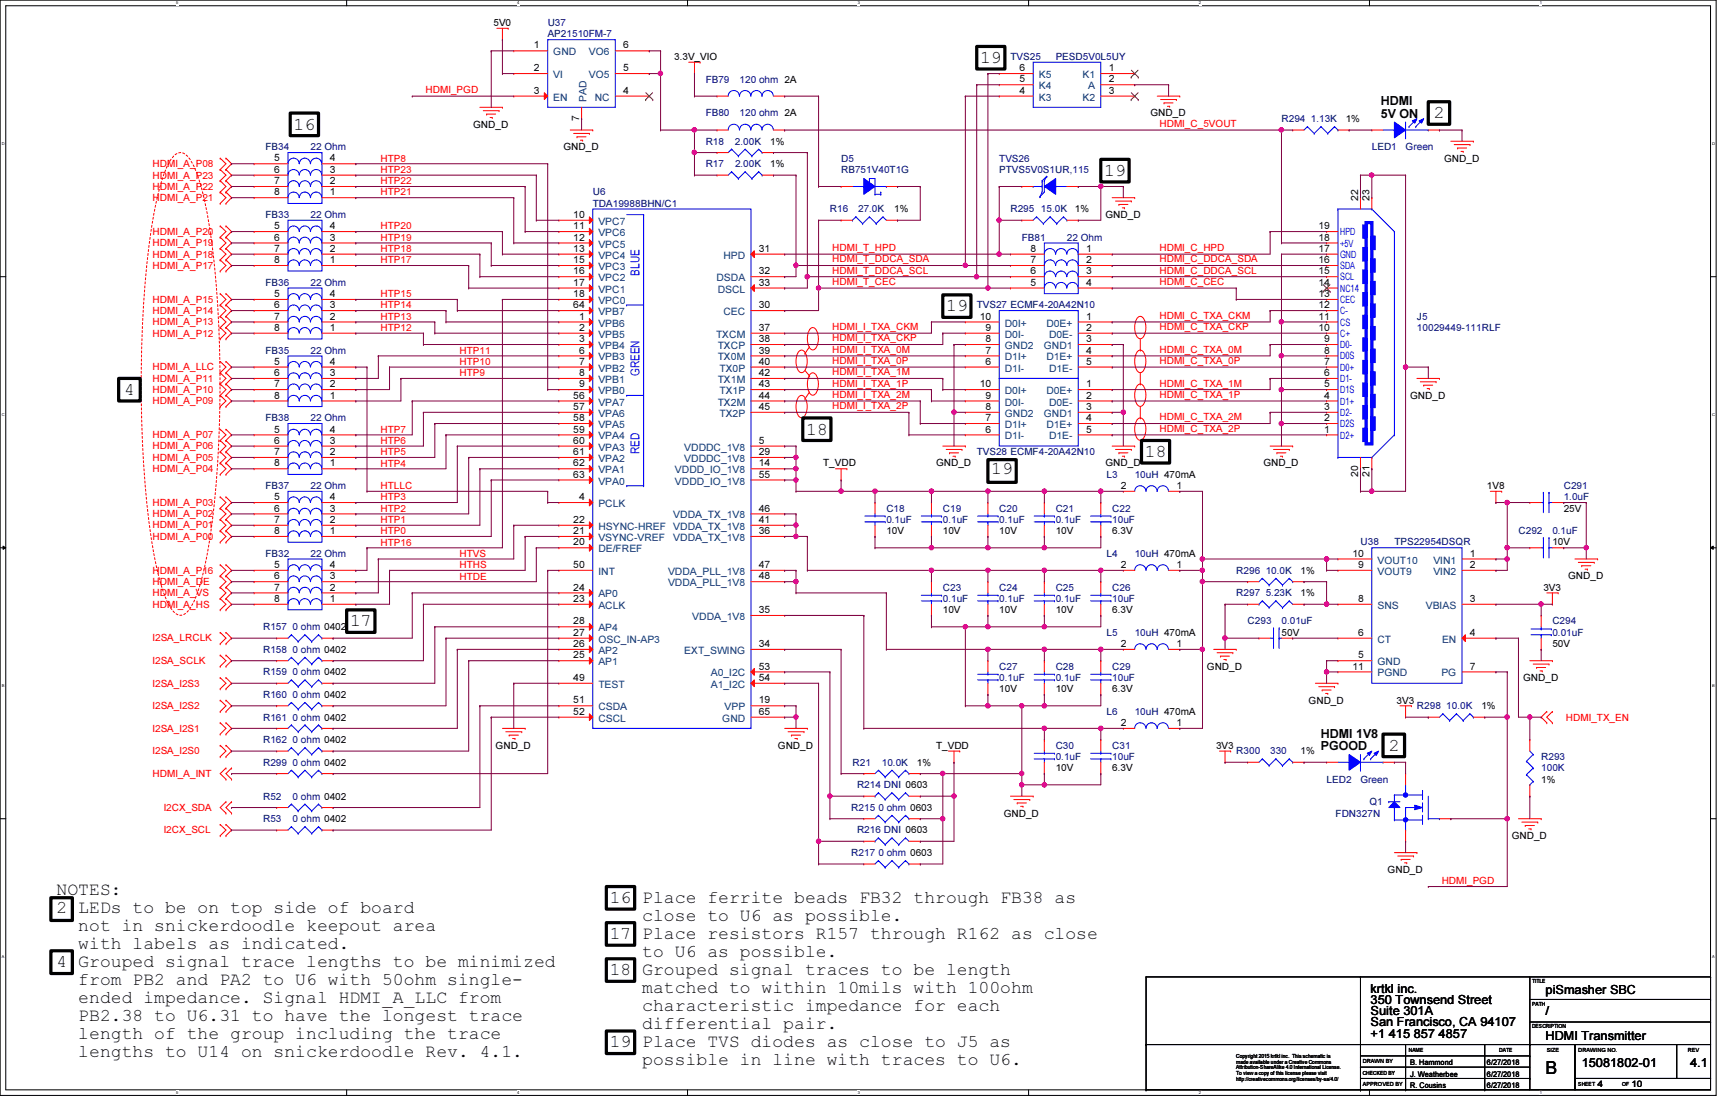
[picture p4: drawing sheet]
<svg xmlns="http://www.w3.org/2000/svg" width="432mm" height="279mm" viewBox="0 0 432 279" stroke-linecap="round" stroke-linejoin="round" font-family="sans-serif">
<defs><g id="words">
<g font-size="4.5">
<text x="244.8" y="15.7">19</text>
<text x="358.1" y="29.5">2</text>
<text x="73.3" y="32.4">16</text>
<text x="275.8" y="43.9">19</text>
<text x="236.3" y="77.8">19</text>
<text x="31" y="98.6">4</text>
<text x="201.3" y="108.5">18</text>
<text x="247.6" y="118.4">19</text>
<text x="285.9" y="114.1">18</text>
<text x="87.4" y="156.4">17</text>
<text x="346.8" y="187.5">2</text>
<text x="14.1" y="223.6">NOTES:</text>
<text x="152.3" y="225.5">16 Place ferrite beads FB32 through FB38 as</text>
<text x="14.1" y="228">2 LEDs to be on top side of board</text>
<text x="19.6" y="232.5">not in snickerdoodle keepout area</text>
<text x="160.4" y="230">close to U6 as possible.</text>
<text x="19.6" y="237">with labels as indicated.</text>
<text x="152.3" y="234.5">17 Place resistors R157 through R162 as close</text>
<text x="160.4" y="239">to U6 as possible.</text>
<text x="14.1" y="241.5">4 Grouped signal trace lengths to be minimized</text>
<text x="19.6" y="246">from PB2 and PA2 to U6 with 50ohm single-</text>
<text x="152.3" y="243.5">18 Grouped signal traces to be length</text>
<text x="19.6" y="250.5">ended impedance. Signal HDMI_A_LLC from</text>
<text x="160.4" y="247.9">matched to within 10mils with 100ohm</text>
<text x="19.6" y="255">PB2.38 to U6.31 to have the longest trace</text>
<text x="160.4" y="252.4">characteristic impedance for each</text>
<text x="160.4" y="256.9">differential pair.</text>
<text x="19.6" y="259.5">length of the group including the trace</text>
<text x="19.6" y="263.9">lengths to U14 on snickerdoodle Rev. 4.1.</text>
<text x="152.3" y="261.4">19 Place TVS diodes as close to J5 as</text>
<text x="160.4" y="265.9">possible in line with traces to U6.</text>
<text x="386" y="268.3">B</text>
</g>
<g font-size="3.1">
<text x="344.8" y="26.3">HDMI</text>
<text x="344.8" y="29.5">5V ON</text>
<text x="329.9" y="184.2">HDMI 1V8</text>
<text x="329.9" y="187.4">PGOOD</text>
<text x="342.3" y="247.8">krtkl inc.</text>
<text x="342.3" y="250.7">350 Townsend Street</text>
<text x="386" y="248.1">piSmasher SBC</text>
<text x="342.3" y="253.4">Suite 301A</text>
<text x="342.3" y="256.3">San Francisco, CA 94107</text>
<text x="386" y="253.4">/</text>
<text x="342.3" y="259.1">+1 415 857 4857</text>
<text x="386" y="259.7">HDMI Transmitter</text>
<text x="395" y="266.4">15081802-01</text>
<text x="422.1" y="266.4">4.1</text>
</g>
<g font-size="3.1" fill="#00f">
<text x="159.7" y="68.8" transform="rotate(-90 159.7 68.8)">BLUE</text>
<text x="159.7" y="93.9" transform="rotate(-90 159.7 93.9)">GREEN</text>
<text x="159.7" y="113.4" transform="rotate(-90 159.7 113.4)">RED</text>
</g>
<g font-size="2.5">
<text x="123.2" y="6.5">5V0</text>
<text x="133.3" y="12.1">1</text>
<text x="133.3" y="17.8">2</text>
<text x="155.7" y="17.8">5</text>
<text x="155.7" y="12.1">6</text>
<text x="168.4" y="14.9">3.3V_VIO</text>
<text x="254.6" y="17.8">6</text>
<text x="276.9" y="17.8">1</text>
<text x="133.3" y="23.4">3</text>
<text x="155.7" y="23.4">4</text>
<text x="254.6" y="23.4">4</text>
<text x="254.6" y="20.6">5</text>
<text x="276.9" y="20.6">2</text>
<text x="276.9" y="23.4">3</text>
<text x="287.3" y="29">GND_D</text>
<text x="118.2" y="31.9">GND_D</text>
<text x="144.7" y="30.2" transform="rotate(-90 144.7 30.2)">7</text>
<text x="336.1" y="30.5">1%</text>
<text x="68.5" y="40.3">5</text>
<text x="82.4" y="40.3">4</text>
<text x="140.7" y="37.5">GND_D</text>
<text x="192.3" y="41.7">1%</text>
<text x="192.3" y="36.1">1%</text>
<text x="360.6" y="40.3">GND_D</text>
<text x="68.5" y="43.1">6</text>
<text x="68.5" y="46">7</text>
<text x="82.4" y="46">2</text>
<text x="82.4" y="43.1">3</text>
<text x="68.5" y="48.8">8</text>
<text x="82.4" y="48.8">1</text>
<text x="223.3" y="53">1%</text>
<text x="268.4" y="53">1%</text>
<text x="339.2" y="50.2" transform="rotate(-90 339.2 50.2)">22</text>
<text x="342" y="50.2" transform="rotate(-90 342 50.2)">23</text>
<text x="68.5" y="57.2">5</text>
<text x="82.4" y="57.2">4</text>
<text x="143.2" y="57.2">11</text>
<text x="143.2" y="54.4">10</text>
<text x="276.1" y="54.4">GND_D</text>
<text x="329.3" y="57.2">19</text>
<text x="68.5" y="60.1">6</text>
<text x="68.5" y="62.9">7</text>
<text x="68.5" y="65.7">8</text>
<text x="82.4" y="65.7">1</text>
<text x="82.4" y="62.9">2</text>
<text x="82.4" y="60.1">3</text>
<text x="143.2" y="65.7">15</text>
<text x="143.2" y="62.9">13</text>
<text x="143.2" y="60.1">12</text>
<text x="189.5" y="62.9">31</text>
<text x="257.4" y="65.7">7</text>
<text x="257.4" y="62.9">8</text>
<text x="271.3" y="62.9">1</text>
<text x="271.3" y="65.7">2</text>
<text x="329.3" y="65.7">16</text>
<text x="329.3" y="62.9">17</text>
<text x="329.3" y="60.1">18</text>
<text x="143.2" y="71.3">17</text>
<text x="143.2" y="68.5">16</text>
<text x="189.5" y="71.3">33</text>
<text x="189.5" y="68.5">32</text>
<text x="257.4" y="71.3">5</text>
<text x="257.4" y="68.5">6</text>
<text x="271.3" y="68.5">3</text>
<text x="271.3" y="71.3">4</text>
<text x="329.3" y="71.3">14</text>
<text x="329.3" y="68.5">15</text>
<text x="68.5" y="74.2">5</text>
<text x="68.5" y="77">6</text>
<text x="82.4" y="77">3</text>
<text x="82.4" y="74.2">4</text>
<text x="143.2" y="77">64</text>
<text x="143.2" y="74.2">18</text>
<text x="189.5" y="77">30</text>
<text x="329.3" y="77">12</text>
<text x="329.3" y="74.2">13</text>
<text x="68.5" y="79.8">7</text>
<text x="68.5" y="82.6">8</text>
<text x="82.4" y="82.6">1</text>
<text x="82.4" y="79.8">2</text>
<text x="144.6" y="82.6">2</text>
<text x="144.6" y="79.8">1</text>
<text x="189.5" y="82.6">37</text>
<text x="244.7" y="79.8">10</text>
<text x="246.1" y="82.6">9</text>
<text x="271.3" y="82.6">2</text>
<text x="271.3" y="79.8">1</text>
<text x="329.3" y="82.6">10</text>
<text x="329.3" y="79.8">11</text>
<text x="144.6" y="88.3">6</text>
<text x="144.6" y="85.4">3</text>
<text x="189.5" y="88.3">39</text>
<text x="189.5" y="85.4">38</text>
<text x="246.1" y="85.4">8</text>
<text x="246.1" y="88.3">7</text>
<text x="271.3" y="88.3">4</text>
<text x="271.3" y="85.4">3</text>
<text x="330.7" y="88.3">8</text>
<text x="330.7" y="85.4">9</text>
<text x="68.5" y="91.1">5</text>
<text x="68.5" y="93.9">6</text>
<text x="82.4" y="93.9">3</text>
<text x="82.4" y="91.1">4</text>
<text x="144.6" y="93.9">8</text>
<text x="144.6" y="91.1">7</text>
<text x="189.5" y="91.1">40</text>
<text x="189.5" y="93.9">42</text>
<text x="246.1" y="91.1">6</text>
<text x="271.3" y="91.1">5</text>
<text x="330.7" y="93.9">6</text>
<text x="330.7" y="91.1">7</text>
<text x="68.5" y="96.7">7</text>
<text x="68.5" y="99.5">8</text>
<text x="82.4" y="99.5">1</text>
<text x="82.4" y="96.7">2</text>
<text x="143.2" y="99.5">56</text>
<text x="144.6" y="96.7">9</text>
<text x="189.5" y="96.7">43</text>
<text x="189.5" y="99.5">44</text>
<text x="244.7" y="96.7">10</text>
<text x="246.1" y="99.5">9</text>
<text x="271.3" y="99.5">2</text>
<text x="271.3" y="96.7">1</text>
<text x="330.7" y="99.5">4</text>
<text x="330.7" y="96.7">5</text>
<text x="352.2" y="99.5">GND_D</text>
<text x="68.5" y="108">5</text>
<text x="82.4" y="108">4</text>
<text x="143.2" y="108">59</text>
<text x="143.2" y="105.2">58</text>
<text x="143.2" y="102.4">57</text>
<text x="189.5" y="102.4">45</text>
<text x="246.1" y="102.4">8</text>
<text x="246.1" y="108">6</text>
<text x="246.1" y="105.2">7</text>
<text x="271.3" y="108">5</text>
<text x="271.3" y="105.2">4</text>
<text x="271.3" y="102.4">3</text>
<text x="330.7" y="108">1</text>
<text x="330.7" y="105.2">2</text>
<text x="330.7" y="102.4">3</text>
<text x="68.5" y="110.8">6</text>
<text x="68.5" y="113.6">7</text>
<text x="82.4" y="113.6">2</text>
<text x="82.4" y="110.8">3</text>
<text x="143.2" y="113.6">61</text>
<text x="143.2" y="110.8">60</text>
<text x="189.5" y="110.8">5</text>
<text x="189.5" y="113.6">29</text>
<text x="68.5" y="116.5">8</text>
<text x="82.4" y="116.5">1</text>
<text x="143.2" y="119.3">63</text>
<text x="143.2" y="116.5">62</text>
<text x="189.5" y="116.5">14</text>
<text x="189.5" y="119.3">55</text>
<text x="205.6" y="116.5">T_VDD</text>
<text x="233.8" y="116.5">GND_D</text>
<text x="276.1" y="116.5">GND_D</text>
<text x="315.5" y="116.5">GND_D</text>
<text x="339.2" y="119.1" transform="rotate(-90 339.2 119.1)">20</text>
<text x="342" y="119.1" transform="rotate(-90 342 119.1)">21</text>
<text x="68.5" y="124.9">5</text>
<text x="82.4" y="124.9">4</text>
<text x="144.6" y="124.9">4</text>
<text x="280" y="122.1">2</text>
<text x="293.8" y="122.1">1</text>
<text x="371.3" y="122.1">1V8</text>
<text x="68.5" y="127.7">6</text>
<text x="68.5" y="130.6">7</text>
<text x="82.4" y="130.6">2</text>
<text x="82.4" y="127.7">3</text>
<text x="143.2" y="130.6">22</text>
<text x="189.5" y="130.6">41</text>
<text x="189.5" y="127.7">46</text>
<text x="390.5" y="127.7">25V</text>
<text x="68.5" y="133.3">8</text>
<text x="82.4" y="133.3">1</text>
<text x="143.2" y="136.2">20</text>
<text x="143.2" y="133.3">21</text>
<text x="189.5" y="133.3">36</text>
<text x="221.4" y="133.4">10V</text>
<text x="235.5" y="133.4">10V</text>
<text x="249.6" y="133.4">10V</text>
<text x="263.7" y="133.4">10V</text>
<text x="277.7" y="133.4">6.3V</text>
<text x="387.7" y="136.2">10V</text>
<text x="68.5" y="141.8">5</text>
<text x="82.4" y="141.8">4</text>
<text x="143.2" y="141.8">50</text>
<text x="189.5" y="141.8">47</text>
<text x="280" y="141.8">2</text>
<text x="293.8" y="141.8">1</text>
<text x="324.8" y="143.3">1%</text>
<text x="337.7" y="139">10</text>
<text x="339.2" y="141.8">9</text>
<text x="367.1" y="139">1</text>
<text x="367.1" y="141.8">2</text>
<text x="68.5" y="144.7">6</text>
<text x="68.5" y="147.4">7</text>
<text x="82.4" y="147.4">2</text>
<text x="82.4" y="144.7">3</text>
<text x="143.2" y="147.4">24</text>
<text x="189.5" y="144.7">48</text>
<text x="324.8" y="148.9">1%</text>
<text x="385.4" y="147.5">3V3</text>
<text x="391.6" y="144.7">GND_D</text>
<text x="68.5" y="150.3">8</text>
<text x="82.4" y="150.3">1</text>
<text x="143.2" y="150.3">23</text>
<text x="143.2" y="155.9">28</text>
<text x="189.5" y="153.1">35</text>
<text x="235.5" y="153.1">10V</text>
<text x="249.6" y="153.1">10V</text>
<text x="263.7" y="153.1">10V</text>
<text x="277.7" y="153.1">6.3V</text>
<text x="339.2" y="150.3">8</text>
<text x="367.1" y="150.3">3</text>
<text x="143.2" y="161.5">26</text>
<text x="143.2" y="158.7">27</text>
<text x="189.5" y="161.5">34</text>
<text x="280" y="161.5">2</text>
<text x="293.8" y="161.5">1</text>
<text x="320" y="158.7">50V</text>
<text x="339.2" y="158.7">6</text>
<text x="367.1" y="158.7">4</text>
<text x="387.7" y="161.6">50V</text>
<text x="143.2" y="164.4">25</text>
<text x="189.5" y="167.2">53</text>
<text x="301.4" y="167.2">GND_D</text>
<text x="337.7" y="167.2">11</text>
<text x="339.2" y="164.4">5</text>
<text x="367.1" y="167.2">7</text>
<text x="143.2" y="170">49</text>
<text x="189.5" y="170">54</text>
<text x="249.6" y="172.8">10V</text>
<text x="263.7" y="172.8">10V</text>
<text x="277.7" y="172.8">6.3V</text>
<text x="380.4" y="170">GND_D</text>
<text x="143.2" y="178.5">52</text>
<text x="143.2" y="175.6">51</text>
<text x="189.5" y="175.6">19</text>
<text x="189.5" y="178.5">65</text>
<text x="326.8" y="175.7">GND_D</text>
<text x="348.8" y="175.7">3V3</text>
<text x="370" y="177.1">1%</text>
<text x="280" y="181.3">2</text>
<text x="293.8" y="181.3">1</text>
<text x="123.8" y="186.9">GND_D</text>
<text x="194.3" y="186.9">GND_D</text>
<text x="229" y="191.2">1%</text>
<text x="233.8" y="186.9">T_VDD</text>
<text x="303.7" y="186.9">3V3</text>
<text x="324.8" y="188.3">1%</text>
<text x="263.7" y="192.6">10V</text>
<text x="277.7" y="192.6">6.3V</text>
<text x="384.9" y="195.4">1%</text>
<text x="250.7" y="203.9">GND_D</text>
<text x="377.5" y="209.5">GND_D</text>
<text x="346.5" y="218">GND_D</text>
</g>
<g font-size="2.5" fill="#000080">
<text x="136.8" y="6.5">U37</text>
<text x="136.8" y="9.3">AP21510FM-7</text>
<text x="252.3" y="14.9">TVS25</text>
<text x="263.7" y="14.9">PESD5V0L5UY</text>
<text x="176.2" y="20.6">FB79</text>
<text x="184.7" y="20.6">120 ohm 2A</text>
<text x="176.2" y="29">FB80</text>
<text x="184.7" y="29">120 ohm 2A</text>
<text x="320" y="30.5">R294 1.13K</text>
<text x="66.3" y="37.5">FB34</text>
<text x="77.6" y="37.5">22 Ohm</text>
<text x="176.2" y="41.7">R17</text>
<text x="176.2" y="36.1">R18</text>
<text x="183.6" y="36.1">2.00K</text>
<text x="183.6" y="41.7">2.00K</text>
<text x="210.1" y="40.3">D5</text>
<text x="249.6" y="40.3">TVS26</text>
<text x="342.6" y="37.5">LED1</text>
<text x="351" y="37.5">Green</text>
<text x="210.1" y="43.1">RB751V40T1G</text>
<text x="249.6" y="43.1">PTVS5V0S1UR,115</text>
<text x="148" y="51.6">TDA19988BHN/C1</text>
<text x="148" y="48.8">U6</text>
<text x="207.3" y="53">R16</text>
<text x="214.3" y="53">27.0K</text>
<text x="252.3" y="53">R295 15.0K</text>
<text x="66.3" y="54.4">FB33</text>
<text x="77.6" y="54.4">22 Ohm</text>
<text x="255.2" y="60.1">FB81</text>
<text x="266.4" y="60.1">22 Ohm</text>
<text x="66.3" y="71.3">FB36</text>
<text x="77.6" y="71.3">22 Ohm</text>
<text x="243.9" y="77">TVS27 ECMF4-20A42N10</text>
<text x="353.9" y="82.6">10029449-111RLF</text>
<text x="353.9" y="79.8">J5</text>
<text x="66.3" y="88.3">FB35</text>
<text x="77.6" y="88.3">22 Ohm</text>
<text x="66.3" y="105.2">FB38</text>
<text x="77.6" y="105.2">22 Ohm</text>
<text x="243.9" y="113.6">TVS28 ECMF4-20A42N10</text>
<text x="276.4" y="119.3">L3</text>
<text x="283.4" y="119.3">10uH 470mA</text>
<text x="66.3" y="122.1">FB37</text>
<text x="77.6" y="122.1">22 Ohm</text>
<text x="390.5" y="122.1">C291</text>
<text x="390.5" y="124.9">1.0uF</text>
<text x="221.4" y="127.7">C18</text>
<text x="221.4" y="130.6">0.1uF</text>
<text x="235.5" y="127.7">C19</text>
<text x="235.5" y="130.6">0.1uF</text>
<text x="249.6" y="127.7">C20</text>
<text x="249.6" y="130.6">0.1uF</text>
<text x="263.7" y="127.7">C21</text>
<text x="263.7" y="130.6">0.1uF</text>
<text x="277.7" y="127.7">C22</text>
<text x="277.7" y="130.6">10uF</text>
<text x="339.8" y="136.2">U38</text>
<text x="348.2" y="136.2">TPS22954DSQR</text>
<text x="379.2" y="133.4">C292</text>
<text x="387.7" y="133.4">0.1uF</text>
<text x="66.3" y="139">FB32</text>
<text x="77.6" y="139">22 Ohm</text>
<text x="276.4" y="139">L4</text>
<text x="283.4" y="139">10uH 470mA</text>
<text x="308.7" y="143.3">R296 10.0K</text>
<text x="235.5" y="147.5">C23</text>
<text x="249.6" y="147.5">C24</text>
<text x="263.7" y="147.5">C25</text>
<text x="277.7" y="147.5">C26</text>
<text x="308.7" y="148.9">R297 5.23K</text>
<text x="235.5" y="150.3">0.1uF</text>
<text x="249.6" y="150.3">0.1uF</text>
<text x="263.7" y="150.3">0.1uF</text>
<text x="277.7" y="150.3">10uF</text>
<text x="311.6" y="155.9">C293</text>
<text x="320" y="155.9">0.01uF</text>
<text x="387.7" y="155.9">C294</text>
<text x="65.7" y="157.4">R157 0 ohm 0402</text>
<text x="276.4" y="158.7">L5</text>
<text x="283.4" y="158.7">10uH 470mA</text>
<text x="387.7" y="158.7">0.01uF</text>
<text x="65.7" y="163">R158 0 ohm 0402</text>
<text x="249.6" y="167.2">C27</text>
<text x="263.7" y="167.2">C28</text>
<text x="277.7" y="167.2">C29</text>
<text x="65.7" y="168.6">R159 0 ohm 0402</text>
<text x="249.6" y="170">0.1uF</text>
<text x="263.7" y="170">0.1uF</text>
<text x="277.7" y="170">10uF</text>
<text x="65.7" y="174.2">R160 0 ohm 0402</text>
<text x="65.7" y="179.9">R161 0 ohm 0402</text>
<text x="276.4" y="178.5">L6</text>
<text x="283.4" y="178.5">10uH 470mA</text>
<text x="353.9" y="177.1">R298 10.0K</text>
<text x="65.7" y="185.5">R162 0 ohm 0402</text>
<text x="65.7" y="191.2">R299 0 ohm 0402</text>
<text x="212.9" y="191.2">R21</text>
<text x="220.2" y="191.2">10.0K</text>
<text x="263.7" y="186.9">C30</text>
<text x="263.7" y="189.8">0.1uF</text>
<text x="277.7" y="186.9">C31</text>
<text x="277.7" y="189.8">10uF</text>
<text x="308.7" y="188.3">R300</text>
<text x="317.2" y="188.3">330</text>
<text x="384.9" y="189.8">R293</text>
<text x="214" y="196.8">R214 DNI 0603</text>
<text x="331.3" y="195.4">LED2</text>
<text x="339.8" y="195.4">Green</text>
<text x="384.9" y="192.6">100K</text>
<text x="65.7" y="199.6">R52</text>
<text x="73.1" y="199.6">0 ohm 0402</text>
<text x="212.6" y="202.4">R215 0 ohm 0603</text>
<text x="333.5" y="203.9">FDN327N</text>
<text x="342" y="201">Q1</text>
<text x="65.7" y="205.3">R53</text>
<text x="73.1" y="205.3">0 ohm 0402</text>
<text x="214" y="208.1">R216 DNI 0603</text>
<text x="212.6" y="213.7">R217 0 ohm 0603</text>
</g>
<g font-size="2.5" fill="#004080">
<text x="138.2" y="13.8">GND</text>
<text x="147.1" y="13.8">VO6</text>
<text x="138.2" y="19.5">VI</text>
<text x="147.1" y="19.5">VO5</text>
<text x="259.4" y="22.3">K4</text>
<text x="259.4" y="19.5">K5</text>
<text x="270.3" y="19.5">K1</text>
<text x="271.8" y="22.3">A</text>
<text x="138.2" y="25.1">EN</text>
<text x="146.4" y="25.4" transform="rotate(-90 146.4 25.4)">PAD</text>
<text x="148.5" y="25.1">NC</text>
<text x="259.4" y="25.1">K3</text>
<text x="270.3" y="25.1">K2</text>
<text x="149.4" y="59">VPC6</text>
<text x="149.4" y="56.1">VPC7</text>
<text x="149.4" y="64.6">VPC4</text>
<text x="149.4" y="61.8">VPC5</text>
<text x="180.7" y="64.6">HPD</text>
<text x="149.4" y="70.2">VPC2</text>
<text x="149.4" y="67.4">VPC3</text>
<text x="178.9" y="70.2">DSDA</text>
<text x="149.4" y="75.9">VPC0</text>
<text x="149.4" y="73.1">VPC1</text>
<text x="179.2" y="73.1">DSCL</text>
<text x="149.4" y="81.5">VPB6</text>
<text x="149.4" y="78.7">VPB7</text>
<text x="180.7" y="78.7">CEC</text>
<text x="251" y="81.5">D0I+</text>
<text x="261.3" y="81.5">D0E+</text>
<text x="149.4" y="87.2">VPB4</text>
<text x="149.4" y="84.3">VPB5</text>
<text x="178.8" y="84.3">TXCM</text>
<text x="179.2" y="87.2">TXCP</text>
<text x="251" y="87.2">GND2</text>
<text x="251" y="84.3">D0I-</text>
<text x="260.7" y="87.2">GND1</text>
<text x="262" y="84.3">D0E-</text>
<text x="149.4" y="95.6">VPB1</text>
<text x="149.4" y="92.8">VPB2</text>
<text x="149.4" y="90">VPB3</text>
<text x="179.2" y="90">TX0M</text>
<text x="179.2" y="95.6">TX1M</text>
<text x="179.7" y="92.8">TX0P</text>
<text x="251" y="92.8">D1I-</text>
<text x="251" y="90">D1I+</text>
<text x="261.3" y="90">D1E+</text>
<text x="262" y="92.8">D1E-</text>
<text x="149.4" y="101.3">VPA7</text>
<text x="149.4" y="98.4">VPB0</text>
<text x="179.2" y="101.3">TX2M</text>
<text x="179.7" y="98.4">TX1P</text>
<text x="251" y="101.3">D0I-</text>
<text x="251" y="98.4">D0I+</text>
<text x="261.3" y="98.4">D0E+</text>
<text x="262" y="101.3">D0E-</text>
<text x="149.4" y="106.9">VPA5</text>
<text x="149.4" y="104.1">VPA6</text>
<text x="179.7" y="104.1">TX2P</text>
<text x="251" y="104.1">GND2</text>
<text x="251" y="106.9">D1I+</text>
<text x="260.7" y="104.1">GND1</text>
<text x="261.3" y="106.9">D1E+</text>
<text x="149.4" y="112.5">VPA3</text>
<text x="149.4" y="109.7">VPA4</text>
<text x="170.9" y="112.5">VDDDC_1V8</text>
<text x="251" y="109.7">D1I-</text>
<text x="262" y="109.7">D1E-</text>
<text x="149.4" y="118.2">VPA1</text>
<text x="149.4" y="115.4">VPA2</text>
<text x="168.6" y="118.2">VDDD_IO_1V8</text>
<text x="170.9" y="115.4">VDDDC_1V8</text>
<text x="149.4" y="121">VPA0</text>
<text x="168.6" y="121">VDDD_IO_1V8</text>
<text x="149.4" y="126.6">PCLK</text>
<text x="168.1" y="129.5">VDDA_TX_1V8</text>
<text x="149.4" y="137.9">DE/FREF</text>
<text x="149.4" y="132.3">HSYNC-HREF</text>
<text x="149.4" y="135.1">VSYNC-VREF</text>
<text x="168.1" y="135.1">VDDA_TX_1V8</text>
<text x="168.1" y="132.3">VDDA_TX_1V8</text>
<text x="149.4" y="143.6">INT</text>
<text x="166.8" y="143.6">VDDA_PLL_1V8</text>
<text x="344" y="140.7">VOUT10</text>
<text x="344" y="143.6">VOUT9</text>
<text x="358" y="140.7">VIN1</text>
<text x="358" y="143.6">VIN2</text>
<text x="149.4" y="149.2">AP0</text>
<text x="166.8" y="146.4">VDDA_PLL_1V8</text>
<text x="149.4" y="152">ACLK</text>
<text x="172.9" y="154.8">VDDA_1V8</text>
<text x="344" y="152">SNS</text>
<text x="356.1" y="152">VBIAS</text>
<text x="149.4" y="160.5">OSC_IN-AP3</text>
<text x="149.4" y="157.6">AP4</text>
<text x="344" y="160.5">CT</text>
<text x="360.1" y="160.5">EN</text>
<text x="149.4" y="166.1">AP1</text>
<text x="149.4" y="163.3">AP2</text>
<text x="170.9" y="163.3">EXT_SWING</text>
<text x="344" y="166.1">GND</text>
<text x="149.4" y="171.7">TEST</text>
<text x="177.5" y="168.9">A0_I2C</text>
<text x="177.5" y="171.7">A1_I2C</text>
<text x="344" y="168.9">PGND</text>
<text x="360" y="168.9">PG</text>
<text x="149.4" y="177.4">CSDA</text>
<text x="180.9" y="177.4">VPP</text>
<text x="149.4" y="180.2">CSCL</text>
<text x="180.4" y="180.2">GND</text>
</g>
<g font-size="2.5" fill="#f00">
<text x="106.3" y="23.2">HDMI_PGD</text>
<text x="289.6" y="31.7">HDMI_C_5VOUT</text>
<text x="38.1" y="41.7">HDMI_A_P08</text>
<text x="95" y="40.3">HTP8</text>
<text x="38.1" y="44.6">HDMI_A_P23</text>
<text x="38.1" y="47.4">HDMI_A_P22</text>
<text x="95" y="43.2">HTP23</text>
<text x="95" y="46">HTP22</text>
<text x="38.1" y="50.2">HDMI_A_P21</text>
<text x="95" y="48.8">HTP21</text>
<text x="38.1" y="58.7">HDMI_A_P20</text>
<text x="95" y="57.3">HTP20</text>
<text x="38.1" y="61.5">HDMI_A_P19</text>
<text x="38.1" y="64.3">HDMI_A_P18</text>
<text x="95" y="65.7">HTP17</text>
<text x="95" y="60.1">HTP19</text>
<text x="95" y="62.9">HTP18</text>
<text x="207.8" y="62.7">HDMI_T_HPD</text>
<text x="207.8" y="65.5">HDMI_T_DDCA_SDA</text>
<text x="289.6" y="65.5">HDMI_C_DDCA_SDA</text>
<text x="289.6" y="62.7">HDMI_C_HPD</text>
<text x="38.1" y="67.1">HDMI_A_P17</text>
<text x="207.8" y="68.3">HDMI_T_DDCA_SCL</text>
<text x="207.8" y="71.2">HDMI_T_CEC</text>
<text x="289.6" y="68.3">HDMI_C_DDCA_SCL</text>
<text x="289.6" y="71.2">HDMI_C_CEC</text>
<text x="38.1" y="75.6">HDMI_A_P15</text>
<text x="95" y="77">HTP14</text>
<text x="95" y="74.2">HTP15</text>
<text x="38.1" y="78.4">HDMI_A_P14</text>
<text x="38.1" y="81.2">HDMI_A_P13</text>
<text x="95" y="79.8">HTP13</text>
<text x="95" y="82.6">HTP12</text>
<text x="207.8" y="82.4">HDMI_I_TXA_CKM</text>
<text x="289.6" y="79.6">HDMI_C_TXA_CKM</text>
<text x="289.6" y="82.4">HDMI_C_TXA_CKP</text>
<text x="38.1" y="84">HDMI_A_P12</text>
<text x="114.8" y="88.3">HTP11</text>
<text x="207.8" y="85.3">HDMI_I_TXA_CKP</text>
<text x="207.8" y="88.1">HDMI_I_TXA_0M</text>
<text x="289.6" y="88.1">HDMI_C_TXA_0M</text>
<text x="38.1" y="95.3">HDMI_A_P11</text>
<text x="38.1" y="92.5">HDMI_A_LLC</text>
<text x="114.8" y="93.9">HTP9</text>
<text x="114.8" y="91.1">HTP10</text>
<text x="207.8" y="90.9">HDMI_I_TXA_0P</text>
<text x="207.8" y="93.7">HDMI_I_TXA_1M</text>
<text x="289.6" y="90.9">HDMI_C_TXA_0P</text>
<text x="38.1" y="98.1">HDMI_A_P10</text>
<text x="38.1" y="101">HDMI_A_P09</text>
<text x="207.8" y="99.4">HDMI_I_TXA_2M</text>
<text x="207.8" y="96.5">HDMI_I_TXA_1P</text>
<text x="289.6" y="99.4">HDMI_C_TXA_1P</text>
<text x="289.6" y="96.5">HDMI_C_TXA_1M</text>
<text x="207.8" y="102.2">HDMI_I_TXA_2P</text>
<text x="289.6" y="107.8">HDMI_C_TXA_2P</text>
<text x="289.6" y="105">HDMI_C_TXA_2M</text>
<text x="38.1" y="109.4">HDMI_A_P07</text>
<text x="38.1" y="112.2">HDMI_A_P06</text>
<text x="95" y="110.8">HTP6</text>
<text x="95" y="108">HTP7</text>
<text x="95" y="113.7">HTP5</text>
<text x="38.1" y="115.1">HDMI_A_P05</text>
<text x="38.1" y="117.9">HDMI_A_P04</text>
<text x="95" y="116.5">HTP4</text>
<text x="95" y="122.1">HTLLC</text>
<text x="95" y="124.9">HTP3</text>
<text x="38.1" y="126.3">HDMI_A_P03</text>
<text x="38.1" y="129.2">HDMI_A_P02</text>
<text x="38.1" y="132">HDMI_A_P01</text>
<text x="95" y="130.6">HTP1</text>
<text x="95" y="127.8">HTP2</text>
<text x="38.1" y="134.8">HDMI_A_P00</text>
<text x="95" y="136.2">HTP16</text>
<text x="95" y="133.4">HTP0</text>
<text x="38.1" y="143.3">HDMI_A_P16</text>
<text x="114.8" y="141.9">HTHS</text>
<text x="114.8" y="139">HTVS</text>
<text x="38.1" y="148.9">HDMI_A_VS</text>
<text x="38.1" y="146">HDMI_A_DE</text>
<text x="114.8" y="144.7">HTDE</text>
<text x="38.1" y="151.7">HDMI_A_HS</text>
<text x="38.1" y="160.1">I2SA_LRCLK</text>
<text x="38.1" y="165.8">I2SA_SCLK</text>
<text x="38.1" y="171.4">I2SA_I2S3</text>
<text x="38.1" y="177.1">I2SA_I2S2</text>
<text x="391.1" y="179.9">HDMI_TX_EN</text>
<text x="38.1" y="182.7">I2SA_I2S1</text>
<text x="38.1" y="188.3">I2SA_I2S0</text>
<text x="38.1" y="194">HDMI_A_INT</text>
<text x="40.9" y="202.4">I2CX_SDA</text>
<text x="40.9" y="208.1">I2CX_SCL</text>
<text x="360" y="220.6">HDMI_PGD</text>
</g>
<g font-size="2.5" fill="#00f">
<text x="334.7" y="58.8">HPD</text>
<text x="334.7" y="61.6">+5V</text>
<text x="334.7" y="64.4">GND</text>
<text x="334.7" y="67.2">SDA</text>
<text x="334.7" y="70">SCL</text>
<text x="334.7" y="75.6">CEC</text>
<text x="334.7" y="72.9">NC14</text>
<text x="334.7" y="81.3">CS</text>
<text x="334.7" y="78.5">C-</text>
<text x="334.7" y="89.7">D0S</text>
<text x="334.7" y="84.1">C+</text>
<text x="334.7" y="87">D0-</text>
<text x="334.7" y="92.6">D0+</text>
<text x="334.7" y="95.4">D1-</text>
<text x="334.7" y="98.2">D1S</text>
<text x="334.7" y="101">D1+</text>
<text x="334.7" y="103.8">D2-</text>
<text x="334.7" y="106.7">D2S</text>
<text x="334.7" y="109.5">D2+</text>
</g>
<g font-size="2.2">
<text x="399" y="271.3">4</text>
<text x="407.4" y="271.3">10</text>
</g>
<g font-size="1.9">
<text x="352.2" y="268.8">J. Weatherbee</text>
<text x="352.2" y="266">B. Hammond</text>
<text x="371.3" y="268.8">6/27/2018</text>
<text x="371.3" y="266">6/27/2018</text>
<text x="352.2" y="271.6">R. Cousins</text>
<text x="371.3" y="271.6">6/27/2018</text>
</g>
<g font-size="1.4">
<text x="382.6" y="245.5">TITLE</text>
<text x="382.6" y="251.1">PATH</text>
<text x="382.6" y="256.8">DESCRIPTION</text>
<text x="351.9" y="262.7">NAME</text>
<text x="374.4" y="262.7">DATE</text>
<text x="386.3" y="262.7">SIZE</text>
<text x="394.2" y="262.7">DRAWING NO.</text>
<text x="421.5" y="262.7">REV</text>
<text x="308.7" y="264.1">Copyright 2015 krtkl inc. This schematic is</text>
<text x="308.7" y="265.6">made available under a Creative Commons</text>
<text x="308.7" y="267">Attribution-ShareAlike 4.0 International License.</text>
<text x="308.7" y="268.4">To view a copy of this license please visit</text>
<text x="308.7" y="269.9">http://creativecommons.org/licenses/by-sa/4.0/</text>
<text x="340.3" y="265.5">DRAWN BY</text>
<text x="340.3" y="268.4">CHECKED BY</text>
<text x="340.3" y="271.1">APPROVED BY</text>
<text x="394.2" y="271.1">SHEET</text>
<text x="405.1" y="271.1">OF</text>
</g>
<g font-size="1">
<text x="44" y="1.1">5</text>
<text x="129.1" y="1.1">4</text>
<text x="214.2" y="1.1">3</text>
<text x="299.4" y="1.1">2</text>
<text x="384.6" y="1.1">1</text>
<text x=".4" y="36.2">D</text>
<text x="427.6" y="36.2">D</text>
<text x=".4" y="103.8">C</text>
<text x="427.6" y="103.8">C</text>
<text x=".4" y="171.5">B</text>
<text x="427.6" y="171.5">B</text>
<text x=".4" y="239.1">A</text>
<text x="427.6" y="239.1">A</text>
<text x="44" y="273.2">5</text>
<text x="129.1" y="273.2">4</text>
<text x="214.2" y="273.2">3</text>
<text x="299.4" y="273.2">2</text>
<text x="384.6" y="273.2">1</text>
</g>
</g></defs>
<path d="M0 0h428.6v273.5h-428.6zM1.4 1.4h425.8v270.7h-425.8z" fill="none" stroke="#000" stroke-width=".25"/>
<g fill="#fff">
<path d="M44 .2h.5v1.2h-.5z"/>
<path d="M44 272.3h.5v1.1h-.5z"/>
</g>
<path d="M86.6 0v1.4M86.6 272.1v1.4" fill="none" stroke="#000" stroke-width=".25"/>
<g fill="#fff">
<path d="M129.1 .2h.6v1.2h-.6z"/>
<path d="M129.1 272.3h.6v1.1h-.6z"/>
</g>
<path d="M171.7 0v1.4M171.7 272.1v1.4" fill="none" stroke="#000" stroke-width=".25"/>
<g fill="#fff">
<path d="M214.2 .2h.6v1.2h-.6z"/>
<path d="M214.2 272.3h.6v1.1h-.6z"/>
</g>
<path d="M256.9 0v1.4M256.9 272.1v1.4" fill="none" stroke="#000" stroke-width=".25"/>
<g fill="#fff">
<path d="M299.4 .2h.6v1.2h-.6z"/>
<path d="M299.4 272.3h.6v1.1h-.6z"/>
</g>
<path d="M342 0v1.4M342 272.1v1.4" fill="none" stroke="#000" stroke-width=".25"/>
<g fill="#fff">
<path d="M384.6 .2h.5v1.2h-.5z"/>
<path d="M384.6 272.3h.5v1.1h-.5z"/>
<path d="M.4 35.3h.7v1.1h-.7z"/>
<path d="M427.6 35.3h.7v1.1h-.7z"/>
<path d="M.4 102.9h.7v1.2h-.7z"/>
<path d="M427.6 102.9h.7v1.2h-.7z"/>
</g>
<path d="M0 69.1h1.4M427.2 69.1h1.4" fill="none" stroke="#000" stroke-width=".25"/>
<g fill="#fff">
<path d="M.4 170.6h.7v1.1h-.7z"/>
<path d="M427.6 170.6h.6v1.1h-.6z"/>
</g>
<path d="M0 136.8h1.4M.8 136.4l.6 .4-.6 .4zM427.2 136.8l.7-.4v.8zM427.2 136.8h1.4" fill="none" stroke="#000" stroke-width=".25"/>
<path d="M.8 136.4l.6 .4-.6 .4zM427.2 136.8l.7-.4v.8z" fill="#000"/>
<g fill="#fff">
<path d="M.4 238.3h.7v1.1h-.7z"/>
<path d="M427.6 238.3h.6v1.1h-.6z"/>
</g>
<g fill="none" stroke="#000" stroke-width=".25">
<path d="M0 204.4h1.4M427.2 204.4h1.4M339.8 243.9h.1M339.8 243.9v28.2M382.1 243.9v16.9M382.1 249.6h45.1M382.1 255.2h45.1M427.2 243.9h.1M427.2 249.6h.1M427.2 255.2h.1M427.2 243.9h-141v28.2M427.2 243.9v16.9"/>
<path d="M286.2 272.1h.1M286.2 260.8h.1M286.2 272.1h95.9M286.2 260.8h95.9M339.8 272.1h.1M339.8 266.4h.1M339.8 263.7h42.3M339.8 266.4h42.3M339.8 269.3h42.3M351 272.1h.1M351 260.8v11.3M370.8 272.1h.1"/>
<path d="M370.8 260.8v11.3M382.1 260.8h11.2v11.3h-11.2zM382.1 260.8h.1M382.1 263.7h.1M382.1 269.3h.1M393.3 269.3h33.9v2.8h-33.9zM393.3 260.8h25.4v8.5h-25.4zM418.7 260.8h8.5v8.5h-8.5z"/>
</g>
<path d="M43.1 39.3a2.26 2.26 0 0 1 4 0 23.9 23.9 0 0 1 3.5 8.7 207.6 207.6 0 0 1 4.3 43.9 252 252 0 0 1-3.3 47.3l-1.5 6.5a15.7 15.7 0 0 1-3.7 7.4 2.13 2.13 0 0 1-3.3-.6 23.9 23.9 0 0 1-3.5-8.7 209 209 0 0 1-4.3-44 253.1 253.1 0 0 1 3.3-47.3l1.5-6.5a21.1 21.1 0 0 1 3-6.7z" fill="none" stroke="#f00" stroke-width=".25" stroke-dasharray=".5 .5"/>
<g fill="none" stroke="#000" stroke-width=".8">
<path d="M243.9 11.6h7.1v5.6h-7.1zM72.5 28.2h7v5.7h-7zM274.9 39.8h7.1v5.6h-7.1zM356.7 25.4h5.3v5.6h-5.3zM235.5 73.6h7v5.6h-7zM29.6 94.5h5.4v5.6h-5.4zM200.5 104.4h7v5.6h-7zM246.7 114.8h7.1v5.6h-7.1zM285.1 110h7v5.6h-7zM86.6 152.3h7v5.6h-7zM345.4 183.3h5.4v5.6h-5.4zM12.7 224.2h5.4v5.6h-5.4z"/>
<path d="M12.7 237.4h5.4v5.7h-5.4zM151.4 221.4h7.1v5.6h-7.1zM151.4 239.4h7.1v5.6h-7.1zM151.4 230.4h7.1v5.6h-7.1zM151.4 257.4h7.1v5.7h-7.1z"/>
</g>
<g fill="none" stroke="#f00" stroke-width=".25">
<path d="M124.1 7.1h2.8M125.5 9.9h.1M125.5 7.1v2.8M126.9 7.1h.1M172 15.5h2.8M173.4 18.4h.1M173.4 15.5v2.9M174.8 15.5h.1M55 39.5h.1M55 39.5l1.4 1.4-1.4 1.4M56.4 39.5h.1M56.4 39.5l1.4 1.4-1.4 1.4"/>
<path d="M119.8 26.8h5.7M120.7 27.6h3.9M121.5 28.5h.1M121.5 28.5h2.3M122.4 29.3h.5M122.9 29.3h.1M124.6 27.6h.1M125.5 26.8h.1M142.4 32.5h5.6M143.3 33.3h3.9M144.1 34.2h.1M144.1 34.2h2.2"/>
<path d="M144.9 35h.6M145.5 35h.1M147.2 33.3h.1M148 32.5h.1M179.1 24h.1M179.1 24h2.8M193.2 24h2.8M196 24h.1M289 24h5.6M289.9 24.8h3.9M290.7 25.7h.1M290.7 25.7h2.2"/>
<path d="M291.5 26.5h.6M292.1 26.5h.1M293.8 24.8h.1M294.6 24h.1M362.3 35.3h5.7M363.2 36.1h3.9M364 37h.1M364 37h2.3M364.9 37.8h.5M365.4 37.8h.1M367.1 36.1h.1M368 35.3h.1"/>
<path d="M55 45.1h.1M55 42.3h.1M55 48h.1M55 50.8h.1M55 59.2h.1M55 56.4h.1M55 42.3l1.4 1.4-1.4 1.4M55 45.1l1.4 1.5-1.4 1.4M55 48l1.4 1.4-1.4 1.4M55 56.4l1.4 1.4-1.4 1.4M55 59.2l1.4 1.5-1.4 1.4M56.4 42.3h.1"/>
<path d="M56.4 45.1h.1M56.4 48h.1M56.4 50.8h.1M56.4 56.4h.1M56.4 59.2h.1M56.4 42.3l1.4 1.4-1.4 1.4M56.4 45.1l1.4 1.5-1.4 1.4M56.4 48l1.4 1.4-1.4 1.4M56.4 56.4l1.4 1.4-1.4 1.4M56.4 59.2l1.4 1.5-1.4 1.4M63.5 57.8h.1M63.5 57.8h8.4"/>
<path d="M80.4 57.8h8.5M88.9 57.8h.1M277.7 49.4h5.7M278.6 50.2h3.9M279.4 51.1h.1M279.4 51.1h2.3M280.3 51.9h.5M280.8 51.9h.1M282.5 50.2h.1M283.4 49.4h.1M55 62.1h.1M55 64.9h.1"/>
<path d="M55 67.7h.1M55 76.2h.1M55 73.3h.1M55 79h.1M55 62.1l1.4 1.4-1.4 1.4M55 64.9l1.4 1.4-1.4 1.4M55 73.3l1.4 1.5-1.4 1.4M55 76.2l1.4 1.4-1.4 1.4M55 79l1.4 1.4-1.4 1.4M56.4 62.1h.1M56.4 64.9h.1M56.4 67.7h.1"/>
<path d="M56.4 73.3h.1M56.4 76.2h.1M56.4 79h.1M56.4 62.1l1.4 1.4-1.4 1.4M56.4 64.9l1.4 1.4-1.4 1.4M56.4 73.3l1.4 1.5-1.4 1.4M56.4 76.2l1.4 1.4-1.4 1.4M56.4 79l1.4 1.4-1.4 1.4M63.5 60.7h.1M63.5 63.5h.1M63.5 66.3h.1M63.5 66.3h8.4"/>
<path d="M63.5 63.5h8.4M63.5 60.7h8.4M80.4 66.3h8.5M80.4 63.5h8.5M80.4 60.7h8.5M88.9 66.3h.1M88.9 63.5h.1M88.9 60.7h.1M284.1 79.4a.95 .95 0 0 1 1-.4 .95 .95 0 0 1 .7 .8 4.2 4.2 0 0 1-.7 4.7 1.02 1.02 0 0 1-1.3-.7 4.8 4.8 0 0 1 .3-4.4zM55 81.8h.1M55 84.6h.1M55 95.9h.1"/>
<path d="M55 93.1h.1M55 98.7h.1M55 90.3h.1M55 81.8l1.4 1.4-1.4 1.4M55 93.1l1.4 1.4-1.4 1.4M55 95.9l1.4 1.4-1.4 1.4M55 98.7l1.4 1.4-1.4 1.4M55 90.3l1.4 1.4-1.4 1.4M56.4 81.8h.1M56.4 84.6h.1M56.4 93.1h.1M56.4 95.9h.1"/>
<path d="M56.4 98.7h.1M56.4 90.3h.1M56.4 81.8l1.4 1.4-1.4 1.4M56.4 93.1l1.4 1.4-1.4 1.4M56.4 95.9l1.4 1.4-1.4 1.4M56.4 98.7l1.4 1.4-1.4 1.4M56.4 90.3l1.4 1.4-1.4 1.4M199.5 87.8a.95 .95 0 0 1 1-.4 .95 .95 0 0 1 .7 .8 4.3 4.3 0 0 1-.6 4.7 1.02 1.02 0 0 1-1.4-.7 4.9 4.9 0 0 1 .3-4.4zM199.5 99.1a.95 .95 0 0 1 1-.4 .95 .95 0 0 1 .7 .8 4.2 4.2 0 0 1-.6 4.7 1.02 1.02 0 0 1-1.4-.7 4.8 4.8 0 0 1 .3-4.4zM201 88.3h.1M201 99.6h.1M201 92.5l1.2 1.4"/>
<path d="M202.2 93.9h.1M202.2 86.6l-1.2 1.7M202.2 97.9l-1.2 1.7M202.3 82.2a.93 .93 0 0 1 1-.4 .93 .93 0 0 1 .7 .8 4.2 4.2 0 0 1-.6 4.7 .98 .98 0 0 1-1.4-.7 4.9 4.9 0 0 1 .3-4.4zM202.3 93.5a.93 .93 0 0 1 1-.4 .93 .93 0 0 1 .7 .8 4.2 4.2 0 0 1-.6 4.7 .98 .98 0 0 1-1.4-.7 4.9 4.9 0 0 1 .3-4.4zM284.1 87.8a.95 .95 0 0 1 1-.4 .95 .95 0 0 1 .7 .8 4.3 4.3 0 0 1-.7 4.7 1.02 1.02 0 0 1-1.3-.7 4.9 4.9 0 0 1 .3-4.4zM284.1 96.3a.95 .95 0 0 1 1-.4 .95 .95 0 0 1 .7 .8 4.2 4.2 0 0 1-.7 4.7 1.02 1.02 0 0 1-1.3-.8 4.8 4.8 0 0 1 .3-4.3zM284.8 87.4h.1M284.8 95.9h.1M284.8 84.6v2.8M284.8 93.1v2.8M353.9 94.5h5.6"/>
<path d="M354.7 95.3h3.9M355.6 96.2h.1M355.6 96.2h2.2M356.4 97h.6M357 97h.1M358.6 95.3h.1M359.5 94.5h.1M55 101.5h.1M55 110h.1M55 107.2h.1M55 112.8h.1M55 115.6h.1"/>
<path d="M55 118.4h.1M55 107.2l1.4 1.4-1.4 1.4M55 110l1.4 1.4-1.4 1.4M55 112.8l1.4 1.4-1.4 1.4M55 115.6l1.4 1.5-1.4 1.3M56.4 101.5h.1M56.4 107.2h.1M56.4 110h.1M56.4 112.8h.1M56.4 115.6h.1M56.4 118.4h.1M56.4 107.2l1.4 1.4-1.4 1.4"/>
<path d="M56.4 110l1.4 1.4-1.4 1.4M56.4 112.8l1.4 1.4-1.4 1.4M56.4 115.6l1.4 1.5-1.4 1.3M208.7 117.1h2.8M210.1 119.8h.1M210.1 117.1v2.7M211.5 117.1h.1M235.5 111.4h5.6M236.3 112.2h3.9M237.2 113.1h.1M237.2 113.1h2.2M238 113.9h.5"/>
<path d="M238.5 113.9h.1M240.2 112.2h.1M241.1 111.4h.1M277.7 111.4h5.7M278.6 112.2h3.9M279.4 113.1h.1M279.4 113.1h2.3M280.3 113.9h.5M280.8 113.9h.1M282.5 112.2h.1M283.4 111.4h.1M284.1 104.7a.95 .95 0 0 1 1-.3 .95 .95 0 0 1 .7 .8 4.2 4.2 0 0 1-.7 4.6 1.02 1.02 0 0 1-1.3-.7 4.8 4.8 0 0 1 .3-4.4z"/>
<path d="M284.8 104.4h.1M284.8 101.5v2.9M317.2 111.4h5.6M318.1 112.2h3.9M318.9 113.1h.1M318.9 113.1h2.2M319.7 113.9h.6M320.3 113.9h.1M322 112.2h.1M322.8 111.4h.1M55 126.9h.1M55 124.1h.1"/>
<path d="M55 129.7h.1M55 132.5h.1M55 135.4h.1M55 124.1l1.4 1.4-1.4 1.4M55 126.9l1.4 1.4-1.4 1.4M55 129.7l1.4 1.4-1.4 1.4M55 132.5l1.4 1.4-1.4 1.5M56.4 124.1h.1M56.4 126.9h.1M56.4 129.7h.1M56.4 132.5h.1M56.4 135.4h.1"/>
<path d="M56.4 124.1l1.4 1.4-1.4 1.4M56.4 126.9l1.4 1.4-1.4 1.4M56.4 129.7l1.4 1.4-1.4 1.4M56.4 132.5l1.4 1.4-1.4 1.5M365.1 139.6h8.5M372.2 122.7h2.8M373.6 125.5h.1M373.6 139.6h.1M373.6 122.7v2.8M375 122.7h.1M393.3 139.6h5.7M399 139.6h.1"/>
<path d="M55 157.9h.1M55 143.8h.1M55 141h.1M55 152.3h.1M55 149.5h.1M55 146.6h.1M55 157.9l1.4 1.4-1.4 1.4M55 141l1.4 1.4-1.4 1.4M55 149.5l1.4 1.4-1.4 1.4M55 146.6l1.4 1.4-1.4 1.5M55 143.8l1.4 1.4-1.4 1.4M56.4 157.9h.1"/>
<path d="M56.4 141h.1M56.4 143.8h.1M56.4 149.5h.1M56.4 152.3h.1M56.4 146.6h.1M56.4 157.9l1.4 1.4-1.4 1.4M56.4 141l1.4 1.4-1.4 1.4M56.4 149.5l1.4 1.4-1.4 1.4M56.4 146.6l1.4 1.4-1.4 1.5M56.4 143.8l1.4 1.4-1.4 1.4M69.1 159.3h.1M69.1 159.3h2.8"/>
<path d="M80.4 159.3h2.8M83.2 159.3h.1M232.6 145.2h.1M232.6 153.7h.1M232.6 145.2v2.8M232.6 150.9v2.8M311.6 145.2h.1M311.6 145.2h2.8M322.8 145.2h2.9M325.7 145.2h.1M334.1 159.3h.1M334.1 159.3h8.5"/>
<path d="M365.1 142.4h8.5M373.6 142.4h.1M386.3 148h2.8M387.7 150.9h.1M387.7 148v2.9M389.1 148h.1M394.2 140.4h3.9M395 141.3h.1M395 141.3h2.3M395.9 142.1h.6M396.5 142.1h.1M398.1 140.4h.1"/>
<path d="M55 160.7h.1M55 166.4h.1M55 163.6h.1M55 172h.1M55 169.2h.1M55 177.7h.1M55 174.8h.1M55 163.6l1.4 1.4-1.4 1.4M55 169.2l1.4 1.4-1.4 1.4M55 174.8l1.4 1.4-1.4 1.5M56.4 160.7h.1M56.4 163.6h.1"/>
<path d="M56.4 166.4h.1M56.4 169.2h.1M56.4 172h.1M56.4 174.8h.1M56.4 177.7h.1M56.4 163.6l1.4 1.4-1.4 1.4M56.4 169.2l1.4 1.4-1.4 1.4M56.4 174.8l1.4 1.4-1.4 1.5M69.1 165h.1M69.1 165h2.8M80.4 165h2.8M83.2 165h.1"/>
<path d="M246.7 165h.1M246.7 173.4h.1M246.7 165v2.8M246.7 170.6v2.8M260.8 165h.1M260.8 173.4h.1M260.8 165v2.8M260.8 170.6v2.8M303.1 162.1h5.6M304 163h3.9M304.8 163.8h.1M304.8 163.8h2.2"/>
<path d="M305.6 164.7h.6M306.2 164.7h.1M307.9 163h.1M308.7 162.1h.1M328.5 170.6h5.6M329.4 171.4h3.9M330.2 172.3h.1M330.2 172.3h2.2M331 173.1h.6M331.6 173.1h.1M333.3 171.4h.1M334.1 170.6h.1"/>
<path d="M349.6 176.2h2.9M351 179.1h.1M351 176.2v2.9M352.5 176.2h.1M382.1 165h5.6M382.9 165.8h3.9M383.8 166.7h.1M383.8 166.7h2.2M384.6 167.5h.5M385.1 167.5h.1M386.3 177.7h.1M386.3 177.7l-1.4 1.4 1.4 1.4"/>
<path d="M386.8 165.8h.1M387.7 165h.1M387.7 177.7h.1M387.7 177.7l-1.4 1.4 1.4 1.4M55 183.3h.1M55 180.5h.1M55 188.9h.1M55 186.1h.1M55 180.5l1.4 1.4-1.4 1.4M55 186.1l1.4 1.4-1.4 1.4M56.4 180.5h.1M56.4 183.3h.1"/>
<path d="M56.4 186.1h.1M56.4 188.9h.1M56.4 191.8h.1M56.4 194.6h.1M56.4 180.5l1.4 1.4-1.4 1.4M56.4 186.1l1.4 1.4-1.4 1.4M56.4 191.8l-1.4 1.4 1.4 1.4M57.8 191.8h.1M57.8 194.6h.1M57.8 191.8l-1.4 1.4 1.4 1.4M125.5 181.9h5.6M126.3 182.7h4"/>
<path d="M127.2 183.6h.1M127.2 183.6h2.3M128 184.4h.6M128.6 184.4h.1M130.3 182.7h.1M131.1 181.9h.1M196 181.9h5.6M196.8 182.7h4M197.7 183.6h.1M197.7 183.6h2.2M198.5 184.4h.6M199.1 184.4h.1"/>
<path d="M200.8 182.7h.1M201.6 181.9h.1M236.9 187.5h2.8M238.3 190.3h.1M238.3 187.5v2.8M239.7 187.5h.1M252.3 198.8h5.7M253.2 199.6h4M257.2 199.6h.1M258 198.8h.1M280.5 181.9h.1M280.5 181.9h2.9"/>
<path d="M291.8 181.9h2.8M294.6 181.9h.1M304.5 187.5h2.8M305.9 190.3h.1M305.9 187.5v2.8M307.3 187.5h.1M386.3 180.5h.1M387.7 180.5h.1M55 208.7h.1M55 205.9h.1M55 205.9l1.4 1.4-1.4 1.4M56.4 205.9h.1"/>
<path d="M56.4 208.7h.1M56.4 200.2h.1M56.4 203h.1M56.4 205.9l1.4 1.4-1.4 1.4M56.4 200.2l-1.4 1.4 1.4 1.4M57.8 200.2h.1M57.8 203h.1M57.8 200.2l-1.4 1.4 1.4 1.4M254 200.5h.1M254 200.5h2.3M254.9 201.3h.6M255.5 201.3h.1"/>
<path d="M348.2 212.9h5.7M349.1 213.7h3.9M349.9 214.6h.1M349.9 214.6h2.3M350.8 215.4h.5M351.3 215.4h.1M353 213.7h.1M353.9 212.9h.1M379.2 204.4h5.7M380.1 205.3h3.9M380.9 206.1h.1M380.9 206.1h2.3"/>
<path d="M381.8 207h.6M382.4 207h.1M384 205.3h.1M384.9 204.4h.1"/>
</g>
<g fill="none" stroke="#00f" stroke-width=".25">
<path d="M181.9 24a1.42 1.42 0 0 1 1.4-1.4 1.42 1.42 0 0 1 1.4 1.4 1.4 1.4 0 0 1 1.4-1.4 1.4 1.4 0 0 1 1.4 1.4M187.5 24a1.4 1.4 0 0 1 1.4-1.4 1.4 1.4 0 0 1 1.4 1.4 1.4 1.4 0 0 1 1.4-1.4 1.4 1.4 0 0 1 1.4 1.4M71.9 55h8.5v12.7h-8.5zM71.9 57.8a1.42 1.42 0 0 1 1.4-1.4 1.42 1.42 0 0 1 1.5 1.4 1.38 1.38 0 0 1 1.3-1.4 1.38 1.38 0 0 1 1.4 1.4M77.6 57.8a1.4 1.4 0 0 1 1.4-1.4 1.4 1.4 0 0 1 1.3 1.4M71.9 60.7a1.42 1.42 0 0 1 1.4-1.5 1.42 1.42 0 0 1 1.5 1.5 1.38 1.38 0 0 1 1.3-1.5 1.38 1.38 0 0 1 1.4 1.5M71.9 63.5a1.42 1.42 0 0 1 1.4-1.4 1.42 1.42 0 0 1 1.5 1.4 1.38 1.38 0 0 1 1.3-1.4 1.38 1.38 0 0 1 1.4 1.4M71.9 66.3a1.42 1.42 0 0 1 1.4-1.4 1.42 1.42 0 0 1 1.5 1.4 1.38 1.38 0 0 1 1.3-1.4 1.38 1.38 0 0 1 1.4 1.4M77.6 60.7a1.4 1.4 0 0 1 1.4-1.5 1.4 1.4 0 0 1 1.3 1.5M77.6 63.5a1.4 1.4 0 0 1 1.4-1.4 1.4 1.4 0 0 1 1.3 1.4M77.6 66.3a1.4 1.4 0 0 1 1.4-1.4 1.4 1.4 0 0 1 1.3 1.4M342.6 136.8h22.5v33.8h-22.5z"/>
<path d="M72.8 158.5h.1M72.8 158.5l-.9 .8M72.8 158.5l1.7 1.7M76.2 158.5h.1M76.2 158.5l-1.7 1.7M76.2 158.5l1.7 1.7M79.5 158.5h.1M79.5 158.5l-1.6 1.7M79.5 158.5l.9 .8M80.4 159.3h.1M230.1 150h5.1M230.1 148.6h5.1"/>
<path d="M232.6 148.6h.1M232.6 150h.1M232.6 148v.6M232.6 150v.9M235.2 150h.1M235.2 148.6h.1M315.3 144.4h.1M315.3 144.4l-.9 .8M315.3 144.4l1.6 1.7M316.9 146.1h.1M318.6 144.4h.1M318.6 144.4l-1.7 1.7"/>
<path d="M318.6 144.4l1.7 1.7M320.3 146.1h.1M322 144.4h.1M322 144.4l-1.7 1.7M322 144.4l.8 .8M322.8 145.2h.1M72.8 164.1h.1M72.8 164.1l-.9 .9M72.8 164.1l1.7 1.7M74.5 160.2h.1M74.5 165.8h.1M76.2 164.1h.1"/>
<path d="M76.2 164.1l-1.7 1.7M76.2 164.1l1.7 1.7M77.9 160.2h.1M77.9 165.8h.1M79.5 164.1h.1M79.5 164.1l-1.6 1.7M79.5 164.1l.9 .9M80.4 165h.1M244.2 169.8h5.1M244.2 168.4h5.1M246.7 168.4h.1M246.7 169.8h.1"/>
<path d="M246.7 167.8v.6M246.7 169.8v.8M249.3 169.8h.1M249.3 168.4h.1M258.3 169.8h5.1M258.3 168.4h5.1M260.8 168.4h.1M260.8 169.8h.1M260.8 167.8v.6M260.8 169.8v.8M263.4 169.8h.1M263.4 168.4h.1"/>
<path d="M283.4 181.9a1.42 1.42 0 0 1 1.4-1.4 1.42 1.42 0 0 1 1.4 1.4 1.38 1.38 0 0 1 1.4-1.4 1.38 1.38 0 0 1 1.4 1.4M289 181.9a1.4 1.4 0 0 1 1.4-1.4 1.4 1.4 0 0 1 1.4 1.4"/>
</g>
<path d="M366 158.5v1.7l-.9-.9z" fill="#f00"/>
<g fill="none" stroke="#f00" stroke-width=".25">
<path d="M63.5 40.9h.1M63.5 43.7h.1M63.5 46.6h.1M63.5 49.4h.1M63.5 49.4h8.4M63.5 46.6h8.4M63.5 43.7h8.4M63.5 40.9h8.4M80.4 49.4h8.5M80.4 46.6h8.5M80.4 43.7h8.5M80.4 40.9h8.5"/>
<path d="M88.9 49.4h.1M88.9 46.6h.1M88.9 43.7h.1M88.9 40.9h.1M334.1 139.6h.1M334.1 139.6h8.5M314.4 159.3h.1M314.4 159.3h2.8M320 159.3h2.8M322.8 159.3h.1M334.1 142.4h.1M334.1 150.9h.1"/>
<path d="M334.1 142.4h8.5M334.1 150.9h8.5M365.1 159.3h8.5M365.1 150.9h8.5M366 158.5v1.7l-.9-.9zM373.6 159.3h.1M373.6 150.9h.1M69.1 170.6h.1M69.1 170.6h2.8M80.4 170.6h2.8M83.2 170.6h.1M334.1 167.8h.1"/>
<path d="M334.1 165h.1M334.1 167.8h8.5M334.1 165h8.5M365.1 167.8h8.5M373.6 167.8h.1M69.1 201.6h.1M69.1 201.6h2.8M80.4 201.6h2.8M83.2 201.6h.1"/>
</g>
<g fill="none" stroke="#00f" stroke-width=".25">
<path d="M71.9 38.1h8.5v12.7h-8.5zM71.9 43.7a1.42 1.42 0 0 1 1.4-1.4 1.42 1.42 0 0 1 1.5 1.4 1.38 1.38 0 0 1 1.3-1.4 1.38 1.38 0 0 1 1.4 1.4M71.9 40.9a1.42 1.42 0 0 1 1.4-1.4 1.42 1.42 0 0 1 1.5 1.4 1.38 1.38 0 0 1 1.3-1.4 1.38 1.38 0 0 1 1.4 1.4M71.9 46.6a1.42 1.42 0 0 1 1.4-1.5 1.42 1.42 0 0 1 1.5 1.5 1.38 1.38 0 0 1 1.3-1.5 1.38 1.38 0 0 1 1.4 1.5M71.9 49.4a1.42 1.42 0 0 1 1.4-1.4 1.42 1.42 0 0 1 1.5 1.4 1.38 1.38 0 0 1 1.3-1.4 1.38 1.38 0 0 1 1.4 1.4M77.6 43.7a1.4 1.4 0 0 1 1.4-1.4 1.4 1.4 0 0 1 1.3 1.4M77.6 40.9a1.4 1.4 0 0 1 1.4-1.4 1.4 1.4 0 0 1 1.3 1.4M77.6 46.6a1.4 1.4 0 0 1 1.4-1.5 1.4 1.4 0 0 1 1.3 1.5M77.6 49.4a1.4 1.4 0 0 1 1.4-1.4 1.4 1.4 0 0 1 1.3 1.4M258 46.6h.1M258 46.6h2.3M263.7 46.6h.1"/>
<path d="M263.7 46.6h2.7M317.2 159.3h.9M318.1 156.8h.1M318.1 159.3h.1M318.1 156.8v5.1M319.4 159.3h.1M319.4 156.8h.1M319.4 159.3h.6M319.4 156.8v5.1M72.8 169.8h.1M72.8 169.8l-.9 .8M72.8 169.8l1.7 1.6"/>
<path d="M74.5 171.4h.1M76.2 169.8h.1M76.2 169.8l-1.7 1.6M76.2 169.8l1.7 1.6M77.9 171.4h.1M79.5 169.8h.1M79.5 169.8l-1.6 1.6M79.5 169.8l.9 .8M80.4 170.6h.1M72.8 200.8h.1M72.8 200.8l-.9 .8M72.8 200.8l1.7 1.7"/>
<path d="M74.5 202.5h.1M76.2 200.8h.1M76.2 200.8l-1.7 1.7M76.2 200.8l1.7 1.7M77.9 202.5h.1M79.5 200.8h.1M79.5 200.8l-1.6 1.7M79.5 200.8l.9 .8M80.4 201.6h.1"/>
</g>
<path d="M260.8 46.6l2.9-2v3.9z" fill-rule="evenodd" fill="#00f"/>
<g fill="none" stroke="#00f" stroke-width=".25">
<path d="M181.9 32.5a1.4 1.4 0 0 1 1.4-1.5 1.4 1.4 0 0 1 1.4 1.5 1.42 1.42 0 0 1 1.4-1.5 1.42 1.42 0 0 1 1.4 1.5M187.5 32.5a1.38 1.38 0 0 1 1.4-1.5 1.38 1.38 0 0 1 1.4 1.5 1.42 1.42 0 0 1 1.4-1.5 1.42 1.42 0 0 1 1.4 1.5M212.9 46.6h2.8M215.7 46.6h.1M217.1 44.6h.1M217.1 44.6h1.4v3.9M218.5 48.5h.1M218.5 46.6h2.9M218.5 48.5h1.5M220 48.5h.1M221.4 46.6h.1M259.7 49.1h.1"/>
<path d="M260.3 45.1h.1M260.3 45.1v2.9l-.6 1.1M260.8 46.6l2.9-2v3.9zM260.8 45.1h.1M260.8 45.1v2.9l-1.1 1.1M261.4 44h.1M261.4 44l-1.1 1.1M261.4 44l-.6 1.1M334.1 52.2h.1M334.1 52.2h8.5M334.1 52.2v62M342.6 52.2h.1"/>
<path d="M342.6 52.2l5.6 5.6M348.2 57.8h.1M348.2 57.8v50.8M71.9 88.9h8.5v12.6h-8.5zM71.9 94.5a1.42 1.42 0 0 1 1.4-1.4 1.42 1.42 0 0 1 1.5 1.4 1.38 1.38 0 0 1 1.3-1.4 1.38 1.38 0 0 1 1.4 1.4M71.9 91.7a1.42 1.42 0 0 1 1.4-1.4 1.42 1.42 0 0 1 1.5 1.4 1.38 1.38 0 0 1 1.3-1.4 1.38 1.38 0 0 1 1.4 1.4M71.9 97.3a1.42 1.42 0 0 1 1.4-1.4 1.42 1.42 0 0 1 1.5 1.4 1.38 1.38 0 0 1 1.3-1.4 1.38 1.38 0 0 1 1.4 1.4M77.6 94.5a1.4 1.4 0 0 1 1.4-1.4 1.4 1.4 0 0 1 1.3 1.4M77.6 91.7a1.4 1.4 0 0 1 1.4-1.4 1.4 1.4 0 0 1 1.3 1.4M77.6 97.3a1.4 1.4 0 0 1 1.4-1.4 1.4 1.4 0 0 1 1.3 1.4M71.9 100.1a1.42 1.42 0 0 1 1.4-1.4 1.42 1.42 0 0 1 1.5 1.4 1.38 1.38 0 0 1 1.3-1.4 1.38 1.38 0 0 1 1.4 1.4M77.6 100.1a1.4 1.4 0 0 1 1.4-1.4 1.4 1.4 0 0 1 1.3 1.4"/>
<path d="M334.1 114.2h.1M334.1 114.2h8.5M342.6 114.2h.1M348.2 108.6h.1M348.2 108.6l-5.6 5.6M230.1 130.3h5.1M230.1 128.9h5.1M232.6 128.9h.1M232.6 130.3h.1M232.6 128.3v.6M232.6 130.3v.8M235.2 130.3h.1"/>
<path d="M235.2 128.9h.1M244.2 150h5.1M244.2 148.6h5.1M246.7 148.6h.1M246.7 150h.1M246.7 148v.6M246.7 150v.9M249.3 150h.1M249.3 148.6h.1M72.8 175.4h.1M72.8 175.4l-.9 .8M72.8 175.4l1.7 1.7"/>
<path d="M74.5 177.1h.1M76.2 175.4h.1M76.2 175.4l-1.7 1.7M76.2 175.4l1.7 1.7M77.9 177.1h.1M79.5 175.4h.1M79.5 175.4l-1.6 1.7M79.5 175.4l.9 .8M80.4 176.2h.1M360.3 178.2h.1M360.3 178.2l-.8 .9M360.3 178.2l1.7 1.7"/>
<path d="M362 179.9h.1M363.7 178.2h.1M363.7 178.2l-1.7 1.7M363.7 178.2l1.7 1.7M365.4 179.9h.1M367.1 178.2h.1M367.1 178.2l-1.7 1.7M367.1 178.2l.9 .9M368 179.1h.1M72.8 192.3h.1M72.8 181h.1M72.8 192.3l-.9 .9"/>
<path d="M72.8 192.3l1.7 1.7M72.8 181l-.9 .9M72.8 181l1.7 1.7M74.5 194h.1M74.5 182.7h.1M76.2 192.3h.1M76.2 181h.1M76.2 192.3l-1.7 1.7M76.2 192.3l1.7 1.7M76.2 181l-1.7 1.7M76.2 181l1.7 1.7M77.9 194h.1"/>
<path d="M77.9 182.7h.1M79.5 192.3h.1M79.5 181h.1M79.5 192.3l-1.6 1.7M79.5 192.3l.9 .9M79.5 181l-1.6 1.7M79.5 181l.9 .9M80.4 193.2h.1M80.4 181.9h.1M219.4 192.3h.1M219.4 192.3l-.9 .9M219.4 192.3l1.7 1.7"/>
<path d="M221.1 194h.1M222.8 192.3h.1M222.8 192.3l-1.7 1.7M222.8 192.3l1.7 1.7M224.5 194h.1M226.1 192.3h.1M226.1 192.3l-1.6 1.7M226.1 192.3l.9 .9M227 193.2h.1M272.4 189.5h5.1M272.4 188.1h5.1M274.9 188.1h.1"/>
<path d="M274.9 189.5h.1M274.9 187.5v.6M274.9 189.5v.8M277.5 189.5h.1M277.5 188.1h.1M72.8 206.4h.1M72.8 206.4l-.9 .9M72.8 206.4l1.7 1.7M74.5 208.1h.1M76.2 206.4h.1M76.2 206.4l-1.7 1.7M76.2 206.4l1.7 1.7"/>
<path d="M77.9 208.1h.1M79.5 206.4h.1M79.5 206.4l-1.6 1.7M79.5 206.4l.9 .9M80.4 207.3h.1"/>
</g>
<g fill="none" stroke="#f00" stroke-width=".25">
<path d="M179.1 32.5h.1M179.1 32.5h2.8M193.2 32.5h2.8M196 32.5h.1M255.2 46.6h.1M255.2 46.6h2.8M266.4 46.6h2.9M269.3 46.6h.1M331.3 57.8h.1M331.3 57.8h2.8M339.8 49.4h.1M339.8 49.4v2.8"/>
<path d="M342.6 49.4h.1M342.6 49.4v2.8M331.3 77.6h.1M331.3 74.8h.1M331.3 71.9h.1M331.3 69.1h.1M331.3 66.3h.1M331.3 63.5h.1M331.3 60.7h.1M331.3 77.6h2.8M331.3 74.8h2.8M331.3 71.9h2.8"/>
<path d="M331.3 69.1h2.8M331.3 66.3h2.8M331.3 63.5h2.8M331.3 60.7h2.8M63.5 91.7h.1M63.5 94.5h.1M63.5 97.3h.1M63.5 97.3h8.4M63.5 94.5h8.4M63.5 91.7h8.4M80.4 97.3h8.5M80.4 94.5h8.5"/>
<path d="M80.4 91.7h8.5M88.9 97.3h.1M88.9 94.5h.1M88.9 91.7h.1M331.3 97.3h.1M331.3 94.5h.1M331.3 91.7h.1M331.3 88.9h.1M331.3 86h.1M331.3 83.2h.1M331.3 80.4h.1M331.3 97.3h2.8"/>
<path d="M331.3 94.5h2.8M331.3 91.7h2.8M331.3 88.9h2.8M331.3 86h2.8M331.3 83.2h2.8M331.3 80.4h2.8M63.5 100.1h.1M63.5 100.1h8.4M80.4 100.1h8.5M88.9 100.1h.1M331.3 108.6h.1M331.3 105.7h.1"/>
<path d="M331.3 103h.1M331.3 100.1h.1M331.3 108.6h2.8M331.3 105.7h2.8M331.3 103h2.8M331.3 100.1h2.8M339.8 117.1h.1M339.8 114.2v2.9M342.6 117.1h.1M342.6 114.2v2.9M232.6 125.5h.1M232.6 133.9h.1"/>
<path d="M232.6 125.5v2.8M232.6 131.1v2.8M246.7 145.2h.1M246.7 153.7h.1M246.7 145.2v2.8M246.7 150.9v2.8M69.1 176.2h.1M69.1 176.2h2.8M80.4 176.2h2.8M83.2 176.2h.1M356.7 179.1h.1M356.7 179.1h2.8"/>
<path d="M368 179.1h2.8M370.8 179.1h.1M69.1 193.2h.1M69.1 181.9h.1M69.1 193.2h2.8M69.1 181.9h2.8M80.4 193.2h2.8M80.4 181.9h2.8M83.2 193.2h.1M83.2 181.9h.1M215.7 193.2h.1M215.7 193.2h2.8"/>
<path d="M227 193.2h2.8M229.8 193.2h.1M274.9 184.7h.1M274.9 193.2h.1M274.9 184.7v2.8M274.9 190.3v2.9M69.1 207.3h.1M69.1 207.3h2.8M80.4 207.3h2.8M83.2 207.3h.1"/>
</g>
<g fill="none" stroke="#00f" stroke-width=".8">
<path d="M340.6 56.4h.6v2.8h-.6zM341.2 55.6h1.4v55.2h-1.4zM342.6 59.2h.6v2.9h-.6zM340.6 79h.6v2.8h-.6zM340.6 73.3h.6v2.9h-.6zM340.6 62.1h.6v2.8h-.6zM340.6 67.7h.6v2.8h-.6zM342.6 64.9h.6v2.8h-.6zM342.6 76.2h.6v2.8h-.6zM342.6 70.5h.6v2.8h-.6zM340.6 95.9h.6v2.8h-.6zM340.6 90.3h.6v2.8h-.6z"/>
<path d="M340.6 84.6h.6v2.8h-.6zM342.6 93.1h.6v2.8h-.6zM342.6 81.8h.6v2.8h-.6zM342.6 87.4h.6v2.9h-.6zM342.6 98.7h.6v2.8h-.6zM340.6 101.5h.6v2.9h-.6zM340.6 107.2h.6v2.8h-.6zM342.6 104.4h.6v2.8h-.6z"/>
</g>
<path d="M330.4 72.8h.1M330.5 71.1l1.7 1.7M332.1 71.1l-1.7 1.7M332.2 72.8h.1" fill="none" stroke="#804000" stroke-width=".25"/>
<path d="M215.7 44.6l2.8 2-2.8 1.9z" fill-rule="evenodd" fill="#00f"/>
<g fill="none" stroke="#00f" stroke-width=".25">
<path d="M182.7 37.3h.1M182.7 37.3l-.8 .8M182.7 37.3l1.7 1.6M184.4 38.9h.1M186.1 37.3h.1M186.1 37.3l-1.7 1.6M186.1 37.3l1.7 1.6M187.8 38.9h.1M189.5 37.3h.1M189.5 37.3l-1.7 1.6M189.5 37.3l.8 .8M190.3 38.1h.1"/>
<path d="M326.5 31.6h.1M326.5 31.6l-.8 .9M326.5 31.6l1.7 1.7M328.2 33.3h.1M329.9 31.6h.1M329.9 31.6l-1.7 1.7M329.9 31.6l1.7 1.7M331.6 33.3h.1M333.3 31.6h.1M333.3 31.6l-1.7 1.7M333.3 31.6l.8 .9M334.1 32.5h.1"/>
<path d="M182.7 42.9h.1M182.7 42.9l-.8 .8M182.7 42.9l1.7 1.7M184.4 44.6h.1M186.1 42.9h.1M186.1 42.9l-1.7 1.7M186.1 42.9l1.7 1.7M187.8 44.6h.1M189.5 42.9h.1M189.5 42.9l-1.7 1.7M189.5 42.9l.8 .8M190.3 43.7h.1"/>
<path d="M212.9 55h.1M213.7 54.1h.1M213.7 54.1l1.7 1.7M213.7 54.1l-.8 .9M215.4 55.8h.1M215.7 44.6l2.8 2-2.8 1.9zM217.1 45.1h.1M217.1 54.1h.1M217.1 44.6v.5M217.1 54.1l1.7 1.7M217.1 54.1l-1.7 1.7M218.8 55.8h.1"/>
<path d="M220 48h.1M220 48v.5M220.5 54.1h.1M220.5 54.1l.9 .9M220.5 54.1l-1.7 1.7M71.9 71.9h8.5v12.7h-8.5zM71.9 77.6a1.42 1.42 0 0 1 1.4-1.4 1.42 1.42 0 0 1 1.5 1.4 1.38 1.38 0 0 1 1.3-1.4 1.38 1.38 0 0 1 1.4 1.4M71.9 74.8a1.42 1.42 0 0 1 1.4-1.5 1.42 1.42 0 0 1 1.5 1.5 1.38 1.38 0 0 1 1.3-1.5 1.38 1.38 0 0 1 1.4 1.5M77.6 77.6a1.4 1.4 0 0 1 1.4-1.4 1.4 1.4 0 0 1 1.3 1.4M77.6 74.8a1.4 1.4 0 0 1 1.4-1.5 1.4 1.4 0 0 1 1.3 1.5M71.9 80.4a1.42 1.42 0 0 1 1.4-1.4 1.42 1.42 0 0 1 1.5 1.4 1.38 1.38 0 0 1 1.3-1.4 1.38 1.38 0 0 1 1.4 1.4M71.9 83.2a1.42 1.42 0 0 1 1.4-1.4 1.42 1.42 0 0 1 1.5 1.4 1.38 1.38 0 0 1 1.3-1.4 1.38 1.38 0 0 1 1.4 1.4"/>
<path d="M77.6 80.4a1.4 1.4 0 0 1 1.4-1.4 1.4 1.4 0 0 1 1.3 1.4M77.6 83.2a1.4 1.4 0 0 1 1.4-1.4 1.4 1.4 0 0 1 1.3 1.4M71.9 122.7h8.5v12.7h-8.5zM71.9 128.3a1.42 1.42 0 0 1 1.4-1.4 1.42 1.42 0 0 1 1.5 1.4 1.38 1.38 0 0 1 1.3-1.4 1.38 1.38 0 0 1 1.4 1.4M71.9 125.5a1.42 1.42 0 0 1 1.4-1.4 1.42 1.42 0 0 1 1.5 1.4 1.38 1.38 0 0 1 1.3-1.4 1.38 1.38 0 0 1 1.4 1.4M71.9 131.1a1.42 1.42 0 0 1 1.4-1.4 1.42 1.42 0 0 1 1.5 1.4 1.38 1.38 0 0 1 1.3-1.4 1.38 1.38 0 0 1 1.4 1.4M71.9 133.9a1.42 1.42 0 0 1 1.4-1.4 1.42 1.42 0 0 1 1.5 1.4 1.38 1.38 0 0 1 1.3-1.4 1.38 1.38 0 0 1 1.4 1.4M77.6 128.3a1.4 1.4 0 0 1 1.4-1.4 1.4 1.4 0 0 1 1.3 1.4M77.6 125.5a1.4 1.4 0 0 1 1.4-1.4 1.4 1.4 0 0 1 1.3 1.4M77.6 131.1a1.4 1.4 0 0 1 1.4-1.4 1.4 1.4 0 0 1 1.3 1.4M77.6 133.9a1.4 1.4 0 0 1 1.4-1.4 1.4 1.4 0 0 1 1.3 1.4M216 130.3h5.1"/>
<path d="M216 128.9h5.1M218.5 128.9h.1M218.5 130.3h.1M218.5 128.3v.6M218.5 130.3v.8M221.1 130.3h.1M221.1 128.9h.1M244.2 130.3h5.1M244.2 128.9h5.1M246.7 128.9h.1M246.7 130.3h.1M246.7 128.3v.6"/>
<path d="M246.7 130.3v.8M249.3 130.3h.1M249.3 128.9h.1M384.9 125.5h.5M384.9 136.8h.5M385.4 125.5h.1M385.4 122.9h.1M385.4 136.8h.1M385.4 134.2h.1M385.4 122.9v5.1M385.4 134.2v5.1M386.8 122.9h.1"/>
<path d="M386.8 125.5h.1M386.8 134.2h.1M386.8 136.8h.1M386.8 125.5h.9M386.8 122.9v5.1M386.8 134.2v5.1M386.8 136.8h.9M272.4 169.8h5.1M272.4 168.4h5.1M274.9 168.4h.1M274.9 169.8h.1M274.9 167.8v.6"/>
<path d="M274.9 169.8v.8M277.5 169.8h.1M277.5 168.4h.1M72.8 186.7h.1M72.8 186.7l-.9 .8M72.8 186.7l1.7 1.7M74.5 188.4h.1M76.2 186.7h.1M76.2 186.7l-1.7 1.7M76.2 186.7l1.7 1.7M77.9 188.4h.1M79.5 186.7h.1"/>
<path d="M79.5 186.7l-1.6 1.7M79.5 186.7l.9 .8M80.4 187.5h.1M218.5 198.8h.1M219.4 198h.1M219.4 198l1.7 1.6M219.4 198l-.9 .8M221.1 199.6h.1M222.8 198h.1M222.8 198l1.7 1.6M222.8 198l-1.7 1.6M224.5 199.6h.1"/>
<path d="M226.1 198h.1M226.1 198l.9 .8M226.1 198l-1.6 1.6M355.3 197.4h.1M355.3 197.4v2.2M381.2 190.1h.1M381.2 193.4h.1M381.2 190.1l1.7 1.7M381.2 193.4l1.7 1.7M382.1 196h.1M382.1 187.5l.8 .9M382.9 188.4h.1"/>
<path d="M382.9 191.8h.1M382.9 195.1h.1M382.9 188.4l-1.7 1.7M382.9 191.8l-1.7 1.6M382.9 195.1l-.8 .9M218.5 210.1h.1M219.4 203.6h.1M219.4 214.9h.1M219.4 209.2h.1M219.4 203.6l-.9 .8M219.4 203.6l1.7 1.7M219.4 214.9l-.9 .8"/>
<path d="M219.4 214.9l1.7 1.7M219.4 209.2l1.7 1.7M219.4 209.2l-.9 .9M221.1 205.3h.1M221.1 216.6h.1M221.1 210.9h.1M222.8 203.6h.1M222.8 214.9h.1M222.8 209.2h.1M222.8 203.6l-1.7 1.7M222.8 203.6l1.7 1.7M222.8 214.9l-1.7 1.7"/>
<path d="M222.8 214.9l1.7 1.7M222.8 209.2l1.7 1.7M222.8 209.2l-1.7 1.7M224.5 205.3h.1M224.5 216.6h.1M224.5 210.9h.1M226.1 203.6h.1M226.1 214.9h.1M226.1 209.2h.1M226.1 203.6l-1.6 1.7M226.1 203.6l.9 .8M226.1 214.9l-1.6 1.7"/>
<path d="M226.1 214.9l.9 .8M226.1 209.2l.9 .9M226.1 209.2l-1.6 1.7M227 204.4h.1M227 215.7h.1M348.2 204.7h.1M348.2 201.6h.1M348.2 204.7h7.1M348.2 201.6v3.1"/>
</g>
<g fill="none" stroke="#f00" stroke-width=".25">
<path d="M179.1 38.1h.1M179.1 38.1h2.8M190.3 38.1h2.9M193.2 38.1h.1M322.8 32.5h.1M322.8 32.5h2.9M334.1 32.5h2.8M336.9 32.5h.1M179.1 43.7h.1M179.1 43.7h2.8M190.3 43.7h2.9M193.2 43.7h.1"/>
<path d="M210.1 46.6h.1M210.1 55h.1M210.1 46.6h2.8M210.1 55h2.8M221.4 46.6h2.8M221.4 55h2.8M224.2 46.6h.1M224.2 55h.1M63.5 74.8h.1M63.5 77.6h.1M63.5 77.6h8.4M63.5 74.8h8.4"/>
<path d="M80.4 77.6h8.5M80.4 74.8h8.5M88.9 77.6h.1M88.9 74.8h.1M63.5 80.4h.1M63.5 83.2h.1M63.5 83.2h8.4M63.5 80.4h8.4M80.4 83.2h8.5M80.4 80.4h8.5M88.9 83.2h.1M88.9 80.4h.1"/>
<path d="M63.5 125.5h.1M63.5 128.3h.1M63.5 131.1h.1M63.5 133.9h.1M63.5 125.5h8.4M63.5 133.9h8.4M63.5 131.1h8.4M63.5 128.3h8.4M80.4 125.5h8.5M80.4 133.9h8.5M80.4 131.1h8.5M80.4 128.3h8.5"/>
<path d="M88.9 133.9h.1M88.9 131.1h.1M88.9 128.3h.1M88.9 125.5h.1M218.5 125.5h.1M218.5 133.9h.1M218.5 125.5v2.8M218.5 131.1v2.8M246.7 125.5h.1M246.7 133.9h.1M246.7 125.5v2.8M246.7 131.1v2.8"/>
<path d="M382.1 125.5h.1M382.1 136.8h.1M382.1 125.5h2.8M382.1 136.8h2.8M387.7 125.5h2.8M387.7 136.8h2.8M390.5 125.5h.1M390.5 136.8h.1M274.9 165h.1M274.9 173.4h.1M274.9 165v2.8M274.9 170.6v2.8"/>
<path d="M69.1 187.5h.1M69.1 187.5h2.8M80.4 187.5h2.8M83.2 187.5h.1M215.7 198.8h.1M215.7 198.8h2.8M227 198.8h2.8M229.8 198.8h.1M382.1 184.7h.1M382.1 198.8h.1M382.1 184.7v2.8M382.1 196v2.8"/>
<path d="M215.7 204.4h.1M215.7 215.7h.1M215.7 210.1h.1M215.7 204.4h2.8M215.7 215.7h2.8M215.7 210.1h2.8M227 204.4h2.8M227 215.7h2.8M227 210.1h2.8M229.8 204.4h.1M229.8 215.7h.1M229.8 210.1h.1"/>
</g>
<path d="M348.2 200.2l1.4 1.4h-2.8z" fill="#00f"/>
<g fill="none" stroke="#00f" stroke-width=".25">
<path d="M348.2 198.5h.1M348.2 198.5v1.7M348.2 198.5h7.1M351 198.5h.1M351 196v2.5M355.3 198.5h.1M356.7 198.8v5.6M346.8 200.2h.1M346.8 200.2h2.8M348.2 200.2l1.4 1.4h-2.8zM351 201.6h.1M351 207.3h.1"/>
<path d="M351 201.6v5.7M351 201.6h2.9M356.7 204.4h.1"/>
</g>
<circle cx="351" cy="198.5" r=".56" fill="#00f"/>
<circle cx="351" cy="198.5" r=".56" fill="none" stroke="#00f" stroke-width=".25"/>
<circle cx="351" cy="204.7" r=".55" fill="#00f"/>
<circle cx="351" cy="204.7" r=".55" fill="none" stroke="#00f" stroke-width=".25"/>
<path d="M353.3 201l2 .6-2 .6z" fill="#00f"/>
<g fill="none" stroke="#00f" stroke-width=".25">
<path d="M345.4 32.5h2.8M348.2 32.5h.1M351 34.4h.1M351 30.5v3.9M351 32.5h5.7M356.7 32.5h.1M283.4 122.7a1.42 1.42 0 0 1 1.4-1.4 1.42 1.42 0 0 1 1.4 1.4 1.38 1.38 0 0 1 1.4-1.4 1.38 1.38 0 0 1 1.4 1.4M289 122.7a1.4 1.4 0 0 1 1.4-1.4 1.4 1.4 0 0 1 1.4 1.4M283.4 142.4a1.42 1.42 0 0 1 1.4-1.4 1.42 1.42 0 0 1 1.4 1.4 1.38 1.38 0 0 1 1.4-1.4 1.38 1.38 0 0 1 1.4 1.4M289 142.4a1.4 1.4 0 0 1 1.4-1.4 1.4 1.4 0 0 1 1.4 1.4M382.4 158.5h5M382.4 157.1h5"/>
<path d="M384.9 157.1h.1M384.9 158.5h.1M384.9 156.5v.6M384.9 158.5v.8M387.4 158.5h.1M387.4 157.1h.1M258.3 189.5h5.1M258.3 188.1h5.1M260.8 188.1h.1M260.8 189.5h.1M260.8 187.5v.6M260.8 189.5v.8"/>
<path d="M263.4 189.5h.1M263.4 188.1h.1M353.3 201l2 .6-2 .6zM355.3 203.6h.1M355.3 200.5h.1M355.3 200.5v2.2M355.3 203.6v2.3M356.7 204.4h2.8M359.5 204.4h.1"/>
</g>
<g fill="none" stroke="#f00" stroke-width=".25">
<path d="M280.5 122.7h.1M280.5 122.7h2.9M291.8 122.7h2.8M294.6 122.7h.1M280.5 142.4h.1M280.5 142.4h2.9M291.8 142.4h2.8M294.6 142.4h.1M384.9 153.7h.1M384.9 153.7v2.8M384.9 159.3v2.8M384.9 162.1h.1"/>
<path d="M260.8 184.7h.1M260.8 193.2h.1M260.8 184.7v2.8M260.8 190.3v2.9M351 193.2h.1M351 193.2v2.8M351 210.1h.1M351 207.3v2.8M359.5 204.4h2.8M362.3 204.4h.1"/>
</g>
<path d="M348.2 30.5l2.8 2-2.8 1.9z" fill-rule="evenodd" fill="#00f"/>
<path d="M348.2 30.5l2.8 2-2.8 1.9z" fill="none" stroke="#00f" stroke-width=".25"/>
<path d="M354.4 30.2l1.2-.6-.6 1.2z" fill-rule="evenodd" fill="#00f"/>
<path d="M354.4 30.2l1.2-.6-.6 1.2z" fill="none" stroke="#00f" stroke-width=".25"/>
<path d="M352.7 30.2l1.2-.6-.6 1.2z" fill-rule="evenodd" fill="#00f"/>
<g fill="none" stroke="#00f" stroke-width=".25">
<path d="M351.9 31.6h.1M352.7 30.2l1.2-.6-.6 1.2zM353.6 31.6h.1M353.6 29.9l-1.7 1.7M355.3 29.9l-1.7 1.7M148 52.2h39.5v129.7h-39.5zM156.5 53.6h4.2M160.7 53.6h.1M160.7 53.6v67.7M156.5 76.2h.1M156.5 76.2h4.2M260.8 60.7h8.5v12.6h-8.5z"/>
<path d="M260.8 66.3a1.4 1.4 0 0 1 1.4-1.4 1.4 1.4 0 0 1 1.4 1.4M260.8 63.5a1.4 1.4 0 0 1 1.4-1.4 1.4 1.4 0 0 1 1.4 1.4M260.8 69.1a1.4 1.4 0 0 1 1.4-1.4 1.4 1.4 0 0 1 1.4 1.4M260.8 71.9a1.4 1.4 0 0 1 1.4-1.4 1.4 1.4 0 0 1 1.4 1.4M263.7 66.3a1.38 1.38 0 0 1 1.3-1.4 1.38 1.38 0 0 1 1.4 1.4M263.7 63.5a1.38 1.38 0 0 1 1.3-1.4 1.38 1.38 0 0 1 1.4 1.4M263.7 69.1a1.38 1.38 0 0 1 1.3-1.4 1.38 1.38 0 0 1 1.4 1.4M263.7 71.9a1.38 1.38 0 0 1 1.3-1.4 1.38 1.38 0 0 1 1.4 1.4M266.4 66.3a1.4 1.4 0 0 1 1.4-1.4 1.4 1.4 0 0 1 1.4 1.4M266.4 63.5a1.4 1.4 0 0 1 1.4-1.4 1.4 1.4 0 0 1 1.4 1.4M266.4 69.1a1.4 1.4 0 0 1 1.4-1.4 1.4 1.4 0 0 1 1.4 1.4M266.4 71.9a1.4 1.4 0 0 1 1.4-1.4 1.4 1.4 0 0 1 1.4 1.4"/>
<path d="M156.5 98.7h.1M156.5 98.7h4.2M249.6 94.5h19.7v16.9h-19.7zM71.9 139.6h8.5v12.7h-8.5zM156.5 121.3h.1M156.5 121.3h4.2M160.7 121.3h.1M272.4 130.3h5.1M272.4 128.9h5.1M274.9 128.9h.1M274.9 130.3h.1M274.9 128.3v.6"/>
<path d="M274.9 130.3v.8M277.5 130.3h.1M277.5 128.9h.1M71.9 145.2a1.42 1.42 0 0 1 1.4-1.4 1.42 1.42 0 0 1 1.5 1.4 1.38 1.38 0 0 1 1.3-1.4 1.38 1.38 0 0 1 1.4 1.4M71.9 142.4a1.42 1.42 0 0 1 1.4-1.4 1.42 1.42 0 0 1 1.5 1.4 1.38 1.38 0 0 1 1.3-1.4 1.38 1.38 0 0 1 1.4 1.4M71.9 148a1.42 1.42 0 0 1 1.4-1.4 1.42 1.42 0 0 1 1.5 1.4 1.38 1.38 0 0 1 1.3-1.4 1.38 1.38 0 0 1 1.4 1.4M71.9 150.9a1.42 1.42 0 0 1 1.4-1.4 1.42 1.42 0 0 1 1.5 1.4 1.38 1.38 0 0 1 1.3-1.4 1.38 1.38 0 0 1 1.4 1.4M77.6 145.2a1.4 1.4 0 0 1 1.4-1.4 1.4 1.4 0 0 1 1.3 1.4M77.6 142.4a1.4 1.4 0 0 1 1.4-1.4 1.4 1.4 0 0 1 1.3 1.4M77.6 148a1.4 1.4 0 0 1 1.4-1.4 1.4 1.4 0 0 1 1.3 1.4M77.6 150.9a1.4 1.4 0 0 1 1.4-1.4 1.4 1.4 0 0 1 1.3 1.4M258.3 150h5.1"/>
<path d="M258.3 148.6h5.1M260.8 148.6h.1M260.8 150h.1M260.8 148v.6M260.8 150v.9M263.4 150h.1M263.4 148.6h.1M283.4 162.1a1.42 1.42 0 0 1 1.4-1.4 1.42 1.42 0 0 1 1.4 1.4 1.38 1.38 0 0 1 1.4-1.4 1.38 1.38 0 0 1 1.4 1.4M289 162.1a1.4 1.4 0 0 1 1.4-1.4 1.4 1.4 0 0 1 1.4 1.4"/>
</g>
<g fill="none" stroke="#f00" stroke-width=".25">
<path d="M342.6 32.5h.1M342.6 32.5h2.8M356.7 32.5h2.8M359.5 32.5h.1M252.3 71.9h.1M252.3 69.1h.1M252.3 66.3h.1M252.3 63.5h.1M252.3 63.5h8.5M252.3 66.3h8.5M252.3 69.1h8.5M252.3 71.9h8.5"/>
<path d="M269.3 63.5h8.4M269.3 66.3h8.4M269.3 69.1h8.4M269.3 71.9h8.4M277.7 63.5h.1M277.7 66.3h.1M277.7 69.1h.1M277.7 71.9h.1M241.1 97.3h.1M241.1 97.3h8.5M269.3 97.3h8.4M277.7 97.3h.1"/>
<path d="M241.1 103h.1M241.1 108.6h.1M241.1 105.7h.1M241.1 100.1h.1M241.1 103h8.5M241.1 100.1h8.5M241.1 108.6h8.5M241.1 105.7h8.5M269.3 103h8.4M269.3 100.1h8.4M269.3 108.6h8.4M269.3 105.7h8.4"/>
<path d="M277.7 100.1h.1M277.7 108.6h.1M277.7 105.7h.1M277.7 103h.1M274.9 125.5h.1M274.9 133.9h.1M274.9 125.5v2.8M274.9 131.1v2.8M63.5 142.4h.1M63.5 145.2h.1M63.5 148h.1M63.5 150.9h.1"/>
<path d="M63.5 150.9h8.4M63.5 148h8.4M63.5 145.2h8.4M63.5 142.4h8.4M80.4 150.9h8.5M80.4 148h8.5M80.4 145.2h8.5M80.4 142.4h8.5M88.9 150.9h.1M88.9 148h.1M88.9 145.2h.1M88.9 142.4h.1"/>
<path d="M260.8 145.2h.1M260.8 153.7h.1M260.8 145.2v2.8M260.8 150.9v2.8M280.5 162.1h.1M280.5 162.1h2.9M291.8 162.1h2.8M294.6 162.1h.1"/>
</g>
<path d="M147.2 150l.8 .9-.8 .8z" fill="#f00"/>
<path d="M139.6 150.9h.1M139.6 150.9h8.4M147.2 150l.8 .9-.8 .8z" fill="none" stroke="#f00" stroke-width=".25"/>
<path d="M147.2 164.1l.8 .9-.8 .8z" fill="#f00"/>
<path d="M139.6 165h.1M139.6 165h8.4M147.2 164.1l.8 .9-.8 .8z" fill="none" stroke="#f00" stroke-width=".25"/>
<path d="M147.2 161.3l.8 .8-.8 .9z" fill="#f00"/>
<path d="M139.6 162.1h.1M139.6 162.1h8.4M147.2 161.3l.8 .8-.8 .9z" fill="none" stroke="#f00" stroke-width=".25"/>
<path d="M147.2 158.5l.8 .8-.8 .9z" fill="#f00"/>
<path d="M139.6 159.3h.1M139.6 159.3h8.4M147.2 158.5l.8 .8-.8 .9z" fill="none" stroke="#f00" stroke-width=".25"/>
<path d="M147.2 155.7l.8 .8-.8 .9z" fill="#f00"/>
<path d="M139.6 156.5h.1M139.6 156.5h8.4M147.2 155.7l.8 .8-.8 .9z" fill="none" stroke="#f00" stroke-width=".25"/>
<path d="M147.2 147.2l.8 .8-.8 .9z" fill="#f00"/>
<path d="M187.5 77.6h8.5M196 77.6h.1M139.6 148h.1M139.6 148h8.4M147.2 147.2l.8 .8-.8 .9z" fill="none" stroke="#f00" stroke-width=".25"/>
<path d="M147.2 178.2l.8 .9-.8 .8z" fill="#f00"/>
<path d="M139.6 179.1h.1M139.6 176.2h.1M139.6 179.1h8.4M139.6 176.2h8.4M147.2 178.2l.8 .9-.8 .8z" fill="none" stroke="#f00" stroke-width=".25"/>
<path d="M188.4 166.9v1.7l-.9-.8z" fill="#f00"/>
<path d="M187.5 167.8h8.5M188.4 166.9v1.7l-.9-.8zM196 167.8h.1" fill="none" stroke="#f00" stroke-width=".25"/>
<path d="M187.5 170.6l.9-.8v1.6z" fill="#f00"/>
<path d="M187.5 170.6l.9-.8v1.6zM187.5 170.6h8.5M196 170.6h.1" fill="none" stroke="#f00" stroke-width=".25"/>
<path d="M187.5 71.9l.9-.8v1.7z" fill="#f00"/>
<path d="M187.5 71.9l.9-.8v1.7zM187.5 71.9h8.5M187.5 69.1h8.5M196 71.9h.1M196 69.1h.1" fill="none" stroke="#f00" stroke-width=".25"/>
<path d="M147.2 135.9l.8 .9-.8 .8z" fill="#f00"/>
<path d="M139.6 136.8h.1M139.6 136.8h8.4M147.2 135.9l.8 .9-.8 .8z" fill="none" stroke="#f00" stroke-width=".25"/>
<path d="M147.2 130.3l.8 .8-.8 .9z" fill="#f00"/>
<path d="M139.6 131.1h.1M139.6 131.1h8.4M147.2 130.3l.8 .8-.8 .9z" fill="none" stroke="#f00" stroke-width=".25"/>
<path d="M147.2 124.6l.8 .9-.8 .8z" fill="#f00"/>
<path d="M139.6 125.5h.1M139.6 125.5h8.4M147.2 124.6l.8 .9-.8 .8z" fill="none" stroke="#f00" stroke-width=".25"/>
<path d="M147.2 119l.8 .8-.8 .9z" fill="#f00"/>
<path d="M139.6 119.8h.1M139.6 119.8h8.4M147.2 119l.8 .8-.8 .9z" fill="none" stroke="#f00" stroke-width=".25"/>
<path d="M147.2 116.2l.8 .9-.8 .8z" fill="#f00"/>
<path d="M139.6 117.1h.1M139.6 117.1h8.4M147.2 116.2l.8 .9-.8 .8z" fill="none" stroke="#f00" stroke-width=".25"/>
<path d="M147.2 113.4l.8 .8-.8 .9z" fill="#f00"/>
<path d="M139.6 114.2h.1M139.6 114.2h8.4M147.2 113.4l.8 .8-.8 .9z" fill="none" stroke="#f00" stroke-width=".25"/>
<path d="M147.2 110.5l.8 .9-.8 .8z" fill="#f00"/>
<path d="M139.6 111.4h.1M139.6 111.4h8.4M147.2 110.5l.8 .9-.8 .8z" fill="none" stroke="#f00" stroke-width=".25"/>
<path d="M147.2 107.7l.8 .9-.8 .8z" fill="#f00"/>
<path d="M139.6 108.6h.1M139.6 108.6h8.4M147.2 107.7l.8 .9-.8 .8z" fill="none" stroke="#f00" stroke-width=".25"/>
<path d="M147.2 104.9l.8 .8-.8 .9z" fill="#f00"/>
<path d="M139.6 105.7h.1M139.6 105.7h8.4M147.2 104.9l.8 .8-.8 .9z" fill="none" stroke="#f00" stroke-width=".25"/>
<path d="M147.2 102.1l.8 .9-.8 .8z" fill="#f00"/>
<path d="M139.6 103h.1M139.6 103h8.4M147.2 102.1l.8 .9-.8 .8z" fill="none" stroke="#f00" stroke-width=".25"/>
<path d="M147.2 99.3l.8 .8-.8 .9z" fill="#f00"/>
<path d="M147.2 99.3l.8 .8-.8 .9zM139.6 100.1h.1M139.6 100.1h8.4" fill="none" stroke="#f00" stroke-width=".25"/>
<path d="M147.2 96.4l.8 .9-.8 .8z" fill="#f00"/>
<path d="M139.6 97.3h.1M139.6 97.3h8.4M147.2 96.4l.8 .9-.8 .8z" fill="none" stroke="#f00" stroke-width=".25"/>
<path d="M147.2 93.6l.8 .9-.8 .8z" fill="#f00"/>
<path d="M139.6 94.5h.1M139.6 94.5h8.4M147.2 93.6l.8 .9-.8 .8z" fill="none" stroke="#f00" stroke-width=".25"/>
<path d="M147.2 90.8l.8 .9-.8 .8z" fill="#f00"/>
<path d="M139.6 91.7h.1M139.6 91.7h8.4M147.2 90.8l.8 .9-.8 .8z" fill="none" stroke="#f00" stroke-width=".25"/>
<path d="M147.2 88l.8 .9-.8 .8z" fill="#f00"/>
<path d="M139.6 88.9h.1M139.6 88.9h8.4M147.2 88l.8 .9-.8 .8z" fill="none" stroke="#f00" stroke-width=".25"/>
<path d="M147.2 85.2l.8 .8-.8 .9z" fill="#f00"/>
<path d="M139.6 86h.1M139.6 86h8.4M147.2 85.2l.8 .8-.8 .9z" fill="none" stroke="#f00" stroke-width=".25"/>
<path d="M147.2 82.3l.8 .9-.8 .8z" fill="#f00"/>
<path d="M139.6 83.2h.1M139.6 83.2h8.4M147.2 82.3l.8 .9-.8 .8z" fill="none" stroke="#f00" stroke-width=".25"/>
<path d="M147.2 79.5l.8 .9-.8 .8z" fill="#f00"/>
<path d="M147.2 79.5l.8 .9-.8 .8zM139.6 80.4h.1M139.6 80.4h8.4" fill="none" stroke="#f00" stroke-width=".25"/>
<path d="M147.2 76.7l.8 .9-.8 .8z" fill="#f00"/>
<path d="M139.6 77.6h.1M139.6 77.6h8.4M147.2 76.7l.8 .9-.8 .8z" fill="none" stroke="#f00" stroke-width=".25"/>
<path d="M147.2 73.9l.8 .9-.8 .8z" fill="#f00"/>
<path d="M139.6 74.8h.1M139.6 74.8h8.4M147.2 73.9l.8 .9-.8 .8z" fill="none" stroke="#f00" stroke-width=".25"/>
<path d="M147.2 71.1l.8 .8-.8 .9z" fill="#f00"/>
<path d="M139.6 71.9h.1M139.6 71.9h8.4M147.2 71.1l.8 .8-.8 .9z" fill="none" stroke="#f00" stroke-width=".25"/>
<path d="M147.2 68.2l.8 .9-.8 .8z" fill="#f00"/>
<path d="M139.6 69.1h.1M139.6 69.1h8.4M147.2 68.2l.8 .9-.8 .8z" fill="none" stroke="#f00" stroke-width=".25"/>
<path d="M147.2 65.4l.8 .9-.8 .8z" fill="#f00"/>
<path d="M139.6 66.3h.1M139.6 66.3h8.4M147.2 65.4l.8 .9-.8 .8z" fill="none" stroke="#f00" stroke-width=".25"/>
<path d="M147.2 62.6l.8 .9-.8 .8z" fill="#f00"/>
<path d="M139.6 63.5h.1M139.6 63.5h8.4M147.2 62.6l.8 .9-.8 .8z" fill="none" stroke="#f00" stroke-width=".25"/>
<path d="M147.2 59.8l.8 .9-.8 .8z" fill="#f00"/>
<path d="M147.2 59.8l.8 .9-.8 .8zM139.6 60.7h.1M139.6 60.7h8.4" fill="none" stroke="#f00" stroke-width=".25"/>
<path d="M147.2 57l.8 .8-.8 .9z" fill="#f00"/>
<path d="M139.6 57.8h.1M139.6 57.8h8.4M147.2 57l.8 .8-.8 .9z" fill="none" stroke="#f00" stroke-width=".25"/>
<path d="M147.2 54.1l.8 .9-.8 .8z" fill="#f00"/>
<path d="M139.6 55h.1M139.6 55h8.4M147.2 54.1l.8 .9-.8 .8z" fill="none" stroke="#f00" stroke-width=".25"/>
<path d="M147.2 133.1l.8 .8-.8 .9z" fill="#f00"/>
<g fill="none" stroke="#f00" stroke-width=".25">
<path d="M187.5 88.9h8.5M187.5 91.7h8.5M187.5 94.5h8.5M187.5 97.3h8.5M187.5 83.2h8.5M187.5 86h8.5M196 88.9h.1M196 91.7h.1M196 94.5h.1M196 97.3h.1M196 83.2h.1M196 86h.1"/>
<path d="M187.5 100.1h8.5M187.5 103h8.5M196 100.1h.1M196 103h.1M139.6 133.9h.1M139.6 133.9h8.4M147.2 133.1l.8 .8-.8 .9zM139.6 142.4h.1M139.6 142.4h8.4M187.5 162.1h8.5M196 162.1h.1"/>
</g>
<path d="M188.4 62.6v1.7l-.9-.8z" fill="#f00"/>
<g fill="none" stroke="#f00" stroke-width=".25">
<path d="M187.5 63.5h8.5M188.4 62.6v1.7l-.9-.8zM196 63.5h.1M187.5 111.4h8.5M187.5 114.2h8.5M187.5 117.1h8.5M187.5 119.8h8.5M196 111.4h.1M196 114.2h.1M196 117.1h.1M196 119.8h.1M187.5 133.9h8.5"/>
<path d="M187.5 131.1h8.5M187.5 128.3h8.5M196 133.9h.1M196 131.1h.1M196 128.3h.1M187.5 142.4h8.5M187.5 145.2h8.5M187.5 153.7h8.5M196 142.4h.1M196 145.2h.1M196 153.7h.1M139.6 170.6h.1"/>
<path d="M139.6 170.6h8.4M187.5 176.2h8.5M187.5 179.1h8.5M196 176.2h.1M196 179.1h.1"/>
</g>
<path d="M136.8 9.9h16.9v16.9h-16.9z" fill="none" stroke="#00f" stroke-width=".25"/>
<path d="M135.9 23.2l.9 .8-.9 .8z" fill="#f00"/>
<g fill="none" stroke="#f00" stroke-width=".25">
<path d="M128.3 12.7h.1M128.3 18.4h.1M128.3 12.7h8.5M128.3 18.4h8.5M153.7 12.7h8.4M153.7 18.4h8.4M162.1 18.4h.1M162.1 12.7h.1M128.3 24h.1M128.3 24h8.5M135.9 23.2l.9 .8-.9 .8zM145.2 29.6h.1"/>
<path d="M145.2 26.8v2.8M153.7 24h8.4M162.1 24h.1M255.2 55h.1M255.2 55h2.8M266.4 55h2.9M269.3 55h.1M241.1 86h.1M241.1 91.7h.1M241.1 88.9h.1M241.1 83.2h.1M241.1 80.4h.1"/>
<path d="M241.1 86h8.5M241.1 83.2h8.5M241.1 80.4h8.5M241.1 91.7h8.5M241.1 88.9h8.5M269.3 86h8.4M269.3 83.2h8.4M269.3 80.4h8.4M269.3 91.7h8.4M269.3 88.9h8.4M277.7 83.2h.1M277.7 80.4h.1"/>
<path d="M277.7 91.7h.1M277.7 88.9h.1M277.7 86h.1M63.5 108.6h.1M63.5 111.4h.1M63.5 114.2h.1M63.5 117.1h.1M63.5 117.1h8.4M63.5 114.2h8.4M63.5 111.4h8.4M63.5 108.6h8.4M80.4 117.1h8.5"/>
<path d="M80.4 114.2h8.5M80.4 111.4h8.5M80.4 108.6h8.5M88.9 117.1h.1M88.9 114.2h.1M88.9 111.4h.1M88.9 108.6h.1M260.8 125.5h.1M260.8 133.9h.1M260.8 125.5v2.8M260.8 131.1v2.8M274.9 145.2h.1"/>
<path d="M274.9 153.7h.1M274.9 145.2v2.8M274.9 150.9v2.8M311.6 190.3h.1M311.6 190.3h2.8M322.8 190.3h2.9M325.7 190.3h.1"/>
</g>
<path d="M161.2 24.9h.1M161.3 23.2l1.7 1.7M163 23.2l-1.8 1.7M163 24.9h.1" fill="none" stroke="#804000" stroke-width=".25"/>
<g fill="none" stroke="#00f" stroke-width=".25">
<path d="M258.9 54.1h.1M258.9 54.1l-.9 .9M258.9 54.1l1.7 1.7M260.6 55.8h.1M262.3 54.1h.1M262.3 54.1l-1.7 1.7M262.3 54.1l1.6 1.7M263.9 55.8h.1M265.6 54.1h.1M265.6 54.1l-1.7 1.7M265.6 54.1l.8 .9M266.4 55h.1"/>
<path d="M249.6 77.6h19.7v16.9h-19.7zM71.9 105.7h8.5v12.7h-8.5zM71.9 111.4a1.42 1.42 0 0 1 1.4-1.4 1.42 1.42 0 0 1 1.5 1.4 1.38 1.38 0 0 1 1.3-1.4 1.38 1.38 0 0 1 1.4 1.4M71.9 108.6a1.42 1.42 0 0 1 1.4-1.4 1.42 1.42 0 0 1 1.5 1.4 1.38 1.38 0 0 1 1.3-1.4 1.38 1.38 0 0 1 1.4 1.4M71.9 114.2a1.42 1.42 0 0 1 1.4-1.4 1.42 1.42 0 0 1 1.5 1.4 1.38 1.38 0 0 1 1.3-1.4 1.38 1.38 0 0 1 1.4 1.4M71.9 117.1a1.42 1.42 0 0 1 1.4-1.5 1.42 1.42 0 0 1 1.5 1.5 1.38 1.38 0 0 1 1.3-1.5 1.38 1.38 0 0 1 1.4 1.5M77.6 111.4a1.4 1.4 0 0 1 1.4-1.4 1.4 1.4 0 0 1 1.3 1.4M77.6 108.6a1.4 1.4 0 0 1 1.4-1.4 1.4 1.4 0 0 1 1.3 1.4M77.6 114.2a1.4 1.4 0 0 1 1.4-1.4 1.4 1.4 0 0 1 1.3 1.4M77.6 117.1a1.4 1.4 0 0 1 1.4-1.5 1.4 1.4 0 0 1 1.3 1.5M258.3 130.3h5.1M258.3 128.9h5.1"/>
<path d="M260.8 128.9h.1M260.8 130.3h.1M260.8 128.3v.6M260.8 130.3v.8M263.4 130.3h.1M263.4 128.9h.1M272.4 150h5.1M272.4 148.6h5.1M274.9 148.6h.1M274.9 150h.1M274.9 148v.6M274.9 150v.9"/>
<path d="M277.5 150h.1M277.5 148.6h.1M315.3 189.5h.1M315.3 189.5l-.9 .8M315.3 189.5l1.6 1.7M316.9 191.2h.1M318.6 189.5h.1M318.6 189.5l-1.7 1.7M318.6 189.5l1.7 1.7M320.3 191.2h.1M322 189.5h.1M322 189.5l-1.7 1.7"/>
<path d="M322 189.5l.8 .8M322.8 190.3h.1M334.1 190.3h2.8M336.9 190.3h.1M339.8 192.3h.1M339.8 188.4v3.9M339.8 190.3h5.6M345.4 190.3h.1"/>
</g>
<path d="M336.9 188.4l2.9 1.9-2.9 2z" fill-rule="evenodd" fill="#00f"/>
<path d="M336.9 188.4l2.9 1.9-2.9 2z" fill="none" stroke="#00f" stroke-width=".25"/>
<path d="M343.2 188.1l1.1-.6-.6 1.1z" fill-rule="evenodd" fill="#00f"/>
<path d="M343.2 188.1l1.1-.6-.6 1.1z" fill="none" stroke="#00f" stroke-width=".25"/>
<path d="M341.5 188.1l1.1-.6-.6 1.1z" fill-rule="evenodd" fill="#00f"/>
<g fill="none" stroke="#00f" stroke-width=".25">
<path d="M258 15.5h16.9v11.3h-16.9zM314.4 150.9h.1M315.3 150h.1M315.3 150l1.6 1.7M315.3 150l-.9 .9M316.9 151.7h.1M318.6 150h.1M318.6 150l1.7 1.7M318.6 150l-1.7 1.7M320.3 151.7h.1M322 150h.1M322 150l.8 .9"/>
<path d="M322 150l-1.7 1.7M340.6 189.5h.1M341.5 188.1l1.1-.6-.6 1.1zM342.3 189.5h.1M342.3 187.8l-1.7 1.7M344 187.8l-1.7 1.7"/>
</g>
<g fill="none" stroke="#f00" stroke-width=".25">
<path d="M249.6 18.4h.1M249.6 18.4h8.4M274.9 18.4h8.5M283.4 18.4h.1M249.6 24h.1M249.6 21.2h.1M249.6 21.2h8.4M249.6 24h8.4M274.9 21.2h8.5M274.9 24h8.5M283.4 21.2h.1M283.4 24h.1"/>
<path d="M311.6 150.9h.1M311.6 150.9h2.8M322.8 150.9h2.9M325.7 150.9h.1M331.3 190.3h.1M331.3 190.3h2.8M345.4 190.3h2.8M348.2 190.3h.1"/>
</g>
<path d="M282.5 19.3h.1M282.5 17.5l1.8 1.8M284.2 17.5l-1.7 1.8M284.3 19.3h.1M282.5 24.9h.1M282.5 23.2l1.8 1.7M284.2 23.2l-1.7 1.7M284.3 24.9h.1" fill="none" stroke="#804000" stroke-width=".25"/>
<g fill="none" stroke="#800040" stroke-width=".25">
<path d="M114.2 77.6h.1M114.2 77.6h25.4M125.5 74.8h.1M125.5 74.8h14.1M105.7 86h.1M105.7 86h33.9M108.6 83.2h.1M108.6 83.2h31M111.4 80.4h.1M111.4 80.4h28.2M136.8 97.3h.1M136.8 97.3h2.8"/>
<path d="M103 100.1h.1M103 100.1h36.6M105.7 103h.1M105.7 103h33.9M108.6 105.7h.1M108.6 105.7h31M111.4 108.6h.1M111.4 108.6h28.2M103 148h.1M103 148h36.6M108.6 156.5h.1M108.6 156.5v14.1"/>
<path d="M136.8 142.4h.1M136.8 142.4v50.8M136.8 142.4h2.8M260.8 156.5h.1M260.8 156.5h14.1M57.8 176.2h.1M57.8 170.6h.1M57.8 176.2h11.3M57.8 170.6h11.3M117.1 165h.1M117.1 165v22.5M57.8 187.5h.1"/>
<path d="M57.8 181.9h.1M57.8 187.5h11.3M57.8 181.9h11.3"/>
</g>
<circle cx="260.8" cy="156.5" r=".55" fill="#f0f"/>
<circle cx="260.8" cy="156.5" r=".55" fill="none" stroke="#f0f" stroke-width=".25"/>
<path d="M260.8 142.4h.1M260.8 142.4v2.8M260.8 142.4h14.1M274.9 153.7h.1M274.9 153.7v2.8" fill="none" stroke="#800040" stroke-width=".25"/>
<circle cx="274.9" cy="142.4" r=".55" fill="#f0f"/>
<circle cx="274.9" cy="142.4" r=".55" fill="none" stroke="#f0f" stroke-width=".25"/>
<circle cx="260.8" cy="142.4" r=".55" fill="#f0f"/>
<circle cx="260.8" cy="142.4" r=".55" fill="none" stroke="#f0f" stroke-width=".25"/>
<g fill="none" stroke="#800040" stroke-width=".25">
<path d="M232.6 142.4h.1M232.6 156.5h.1M232.6 153.7h.1M232.6 142.4v2.8M232.6 153.7v2.8M232.6 156.5h8.5M246.7 142.4h.1M246.7 142.4h14.1M246.7 142.4v2.8M260.8 153.7h.1M260.8 153.7v2.8M274.9 142.4h.1"/>
<path d="M274.9 142.4v2.8M274.9 142.4h5.6"/>
</g>
<circle cx="246.7" cy="142.4" r=".55" fill="#f0f"/>
<circle cx="246.7" cy="142.4" r=".55" fill="none" stroke="#f0f" stroke-width=".25"/>
<path d="M232.6 142.4h.1M232.6 142.4h14.1M260.8 176.2h.1M260.8 176.2h14.1" fill="none" stroke="#800040" stroke-width=".25"/>
<circle cx="260.8" cy="176.2" r=".56" fill="#f0f"/>
<circle cx="260.8" cy="176.2" r=".56" fill="none" stroke="#f0f" stroke-width=".25"/>
<path d="M246.7 153.7h.1M246.7 153.7v2.8M274.9 173.4h.1M274.9 173.4v2.8" fill="none" stroke="#800040" stroke-width=".25"/>
<circle cx="246.7" cy="156.5" r=".55" fill="#f0f"/>
<circle cx="246.7" cy="156.5" r=".55" fill="none" stroke="#f0f" stroke-width=".25"/>
<path d="M260.8 162.1h.1M260.8 162.1v2.9M260.8 162.1h14.1" fill="none" stroke="#800040" stroke-width=".25"/>
<circle cx="274.9" cy="162.1" r=".56" fill="#f0f"/>
<circle cx="274.9" cy="162.1" r=".56" fill="none" stroke="#f0f" stroke-width=".25"/>
<circle cx="260.8" cy="162.1" r=".56" fill="#f0f"/>
<circle cx="260.8" cy="162.1" r=".56" fill="none" stroke="#f0f" stroke-width=".25"/>
<path d="M246.7 156.5h.1M246.7 156.5h14.1M246.7 162.1h.1M246.7 162.1v2.9M274.9 162.1h.1M274.9 162.1v2.9" fill="none" stroke="#800040" stroke-width=".25"/>
<circle cx="246.7" cy="162.1" r=".56" fill="#f0f"/>
<circle cx="246.7" cy="162.1" r=".56" fill="none" stroke="#f0f" stroke-width=".25"/>
<g fill="none" stroke="#800040" stroke-width=".25">
<path d="M57.8 66.3h.1M57.8 63.5h.1M57.8 77.6h.1M57.8 74.8h.1M57.8 66.3h5.7M57.8 63.5h5.7M57.8 77.6h5.7M57.8 74.8h5.7M111.4 77.6h.1M111.4 77.6v2.8M114.2 74.8h.1M114.2 74.8v2.8"/>
<path d="M57.8 91.7h.1M57.8 80.4h.1M57.8 83.2h.1M57.8 97.3h.1M57.8 91.7h5.7M57.8 80.4h5.7M57.8 83.2h5.7M57.8 97.3h5.7M105.7 83.2h.1M105.7 83.2v2.8M108.6 80.4h.1M108.6 80.4v2.8"/>
<path d="M57.8 100.1h.1M57.8 114.2h.1M57.8 108.6h.1M57.8 111.4h.1M57.8 100.1h5.7M57.8 114.2h5.7M57.8 108.6h5.7M57.8 111.4h5.7M103 100.1h.1M103 100.1v8.5M105.7 103h.1M105.7 103v8.4"/>
<path d="M108.6 105.7h.1M108.6 105.7v8.5M114.2 111.4h.1M114.2 111.4h25.4M117.1 114.2h.1M117.1 114.2h22.5M119.8 117.1h.1M119.8 117.1h19.8M122.7 119.8h.1M122.7 119.8h16.9M196 117.1h.1M196 117.1h2.8"/>
<path d="M198.8 117.1h.1M198.8 117.1v2.7M136.8 125.5h.1M136.8 122.7h.1M136.8 125.5h2.8M136.8 122.7v2.8M57.8 159.3h.1M57.8 148h.1M57.8 150.9h.1M57.8 142.4h.1M57.8 159.3h11.3M57.8 148h5.7"/>
<path d="M57.8 150.9h5.7M57.8 142.4h5.7M103 148h.1M103 148v11.3M105.7 150.9h.1M105.7 150.9h33.9M108.6 156.5h.1M108.6 156.5h31M111.4 159.3h.1M111.4 159.3h28.2M57.8 165h.1M57.8 165h11.3"/>
<path d="M114.2 162.1h.1M114.2 162.1h25.4M117.1 165h.1M117.1 165h22.5M128.3 170.6h.1M128.3 170.6v11.3M128.3 170.6h11.3M196 176.2h.1M196 176.2h2.8M198.8 176.2h.1M198.8 176.2v2.9M246.7 162.1h.1"/>
<path d="M246.7 176.2h.1M246.7 162.1h14.1M246.7 176.2h8.5M260.8 173.4h.1M260.8 173.4v2.8M274.9 162.1h.1M274.9 162.1h5.6M255.2 196h.1M260.8 193.2h.1M260.8 181.9h.1M260.8 181.9v2.8M260.8 193.2v2.8h-5.6"/>
<path d="M260.8 181.9h19.7M274.9 181.9h.1M274.9 193.2h.1M274.9 193.2v2.8"/>
</g>
<circle cx="274.9" cy="181.9" r=".56" fill="#f0f"/>
<circle cx="274.9" cy="181.9" r=".56" fill="none" stroke="#f0f" stroke-width=".25"/>
<circle cx="260.8" cy="181.9" r=".56" fill="#f0f"/>
<circle cx="260.8" cy="181.9" r=".56" fill="none" stroke="#f0f" stroke-width=".25"/>
<path d="M198.8 111.4h.1M198.8 111.4v2.8M274.9 181.9h.1M274.9 181.9v2.8" fill="none" stroke="#800040" stroke-width=".25"/>
<circle cx="198.8" cy="114.2" r=".54" fill="#f0f"/>
<circle cx="198.8" cy="114.2" r=".54" fill="none" stroke="#f0f" stroke-width=".25"/>
<path d="M196 111.4h.1M196 119.8h.1M196 111.4h2.8M196 119.8h2.8M196 131.1h.1M196 131.1h2.8M198.8 131.1h.1M198.8 131.1v2.8M255.2 196h.1M255.2 196v2.8" fill="none" stroke="#800040" stroke-width=".25"/>
<circle cx="198.8" cy="131.1" r=".55" fill="#f0f"/>
<circle cx="198.8" cy="131.1" r=".55" fill="none" stroke="#f0f" stroke-width=".25"/>
<path d="M198.8 114.2h.1M198.8 114.2v2.9" fill="none" stroke="#800040" stroke-width=".25"/>
<circle cx="198.8" cy="117" r=".55" fill="#f0f"/>
<circle cx="198.8" cy="117" r=".55" fill="none" stroke="#f0f" stroke-width=".25"/>
<path d="M196 114.2h.1M196 114.2h2.8M196 133.9h.1M196 133.9h2.8M196 142.4h.1M196 142.4h2.8M198.8 142.4h.1M198.8 142.4v2.8" fill="none" stroke="#800040" stroke-width=".25"/>
<circle cx="198.8" cy="133.9" r=".55" fill="#f0f"/>
<circle cx="198.8" cy="133.9" r=".55" fill="none" stroke="#f0f" stroke-width=".25"/>
<path d="M196 128.3h.1M196 128.3h2.8M198.8 128.3h.1M198.8 128.3v2.8M196 162.1h.1M196 162.1h14.1M198.8 179.1h.1M198.8 179.1v2.8M210.1 162.1h.1M210.1 162.1v31.1" fill="none" stroke="#800040" stroke-width=".25"/>
<circle cx="198.8" cy="179" r=".55" fill="#f0f"/>
<circle cx="198.8" cy="179" r=".55" fill="none" stroke="#f0f" stroke-width=".25"/>
<path d="M196 145.2h.1M196 145.2h2.8M198.8 145.2h.1M198.8 145.2v2.8M196 179.1h.1M196 179.1h2.8" fill="none" stroke="#800040" stroke-width=".25"/>
<circle cx="198.8" cy="145.2" r=".55" fill="#f0f"/>
<circle cx="198.8" cy="145.2" r=".55" fill="none" stroke="#f0f" stroke-width=".25"/>
<g fill="none" stroke="#800040" stroke-width=".25">
<path d="M57.8 43.7h.1M57.8 46.6h.1M57.8 49.4h.1M57.8 57.8h.1M57.8 40.9h.1M57.8 43.7h5.7M57.8 46.6h5.7M57.8 49.4h5.7M57.8 57.8h5.7M57.8 40.9h5.7M125.5 57.8h.1M125.5 57.8v5.7"/>
<path d="M128.3 49.4h.1M128.3 49.4v11.3M131.1 57.8h.1M131.1 46.6h.1M131.1 57.8h8.5M131.1 46.6v11.2M133.9 43.7h.1M133.9 55h.1M133.9 43.7v11.3M133.9 55h5.7M136.8 40.9h.1M136.8 40.9v56.4"/>
<path d="M57.8 60.7h.1M57.8 60.7h5.7M117.1 66.3h.1M117.1 71.9h.1M117.1 66.3v5.6M117.1 71.9h22.5M119.8 69.1h.1M119.8 63.5h.1M119.8 63.5v5.6M119.8 69.1h19.8M122.7 60.7h.1M122.7 66.3h.1"/>
<path d="M122.7 60.7v5.6M122.7 66.3h16.9M125.5 63.5h.1M125.5 63.5h14.1M128.3 60.7h.1M128.3 60.7h11.3M57.8 94.5h.1M57.8 94.5h5.7M57.8 117.1h.1M57.8 117.1h5.7M111.4 108.6h.1M111.4 108.6v8.5"/>
<path d="M114.2 111.4h.1M114.2 111.4v14.1M117.1 114.2h.1M117.1 114.2v14.1M119.8 117.1h.1M119.8 117.1v14M122.7 119.8h.1M122.7 119.8v14.1M57.8 125.5h.1M57.8 128.3h.1M57.8 131.1h.1M57.8 133.9h.1"/>
<path d="M57.8 133.9h5.7M57.8 125.5h5.7M57.8 128.3h5.7M57.8 131.1h5.7M198.8 133.9h.1M198.8 133.9h2.8M201.6 133.9h.1M201.6 133.9v8.5M57.8 145.2h.1M57.8 145.2h5.7M105.7 150.9h.1M105.7 150.9v14.1"/>
<path d="M196 153.7h19.7M215.7 153.7h.1M215.7 153.7v28.2M119.8 176.2h.1M119.8 176.2h19.8M119.8 176.2v25.4M122.7 179.1h.1M122.7 179.1h16.9M122.7 179.1v28.2M221.4 162.1h.1M221.4 162.1h25.3M57.8 193.2h.1"/>
<path d="M57.8 193.2h11.3M207.3 198.8h.1M207.3 198.8h8.4M210.1 193.2h.1M210.1 193.2h5.6M57.8 207.3h.1M57.8 201.6h.1M57.8 207.3h11.3M57.8 201.6h11.3"/>
</g>
<circle cx="207.2" cy="198.8" r=".55" fill="#f0f"/>
<circle cx="207.2" cy="198.8" r=".55" fill="none" stroke="#f0f" stroke-width=".25"/>
<path d="M196 167.8h.1M196 170.6h.1M196 167.8h11.3M196 170.6h8.4M204.4 170.6h.1M204.4 170.6v39.5M207.3 167.8h.1M207.3 167.8v31M204.4 210.1h.1M204.4 210.1h11.3" fill="none" stroke="#800040" stroke-width=".25"/>
<circle cx="204.4" cy="210.1" r=".56" fill="#f0f"/>
<circle cx="204.4" cy="210.1" r=".56" fill="none" stroke="#f0f" stroke-width=".25"/>
<path d="M207.3 198.8h.1M207.3 198.8v5.6M204.4 215.7h.1M204.4 210.1h.1M204.4 215.7h11.3M204.4 210.1v5.6M207.3 204.4h.1M207.3 204.4h8.4M235.5 204.4h.1M235.5 204.4v11.3" fill="none" stroke="#800040" stroke-width=".25"/>
<circle cx="235.4" cy="204.4" r=".56" fill="#f0f"/>
<circle cx="235.4" cy="204.4" r=".56" fill="none" stroke="#f0f" stroke-width=".25"/>
<g fill="none" stroke="#800040" stroke-width=".25">
<path d="M162.1 12.7h.1M162.1 12.7h2.9M165 12.7h.1M165 12.7v5.7M145.2 29.6h.1M145.2 29.6v2.9M125.5 74.8h.1M125.5 74.8v62h-33.8M91.7 91.7h.1M91.7 91.7v31M94.5 88.9h.1M94.5 88.9v5.6"/>
<path d="M94.5 88.9h45.1M97.3 91.7h.1M97.3 91.7v5.6M97.3 91.7h42.3M100.1 94.5h.1M100.1 94.5v5.6M100.1 94.5h39.5M91.7 122.7h.1M91.7 136.8h.1M91.7 136.8v5.6M91.7 122.7h45.1M94.5 139.6h.1"/>
<path d="M94.5 139.6v8.4M128.3 131.1h.1M128.3 131.1v8.5h-33.8M128.3 131.1h11.3M131.1 133.9h.1M131.1 133.9v8.5h-33.8M131.1 133.9h8.5M133.9 136.8h.1M133.9 136.8h5.7M133.9 136.8v8.4M97.3 142.4h.1M97.3 142.4v8.5"/>
<path d="M111.4 159.3h.1M111.4 159.3v16.9M114.2 162.1h.1M114.2 162.1v19.8M229.8 198.8h.1M238.3 190.3h.1M238.3 190.3v8.5h-8.5M83.2 207.3h.1M83.2 201.6h.1M83.2 207.3h39.5M83.2 201.6h36.6M229.8 204.4h.1"/>
<path d="M229.8 215.7h.1M229.8 210.1h.1M229.8 204.4h5.7M229.8 215.7h5.7M229.8 210.1h8.5"/>
</g>
<circle cx="164.9" cy="18.3" r=".56" fill="#f0f"/>
<circle cx="164.9" cy="18.3" r=".56" fill="none" stroke="#f0f" stroke-width=".25"/>
<g fill="none" stroke="#800040" stroke-width=".25">
<path d="M122.7 12.7h.1M122.7 12.7h5.6M122.7 12.7v14.1M125.5 9.9h.1M125.5 18.4h.1M125.5 9.9v8.5M125.5 18.4h2.8M162.1 18.4h.1M162.1 18.4h2.9M103 24h.1M103 24h25.3M88.9 40.9h.1"/>
<path d="M88.9 43.7h.1M88.9 49.4h.1M88.9 46.6h.1M88.9 57.8h.1M88.9 40.9h47.9M88.9 43.7h45M88.9 49.4h39.4M88.9 46.6h42.2M88.9 57.8h36.6M88.9 66.3h.1M88.9 60.7h.1M88.9 77.6h.1"/>
<path d="M88.9 63.5h.1M88.9 74.8h.1M88.9 66.3h28.2M88.9 60.7h33.8M88.9 77.6h22.5M88.9 63.5h30.9M88.9 74.8h25.3M88.9 97.3h.1M88.9 94.5h.1M88.9 91.7h.1M88.9 80.4h.1M88.9 83.2h.1"/>
<path d="M88.9 97.3h8.4M88.9 94.5h5.6M88.9 91.7h2.8M88.9 80.4h19.7M88.9 83.2h16.8M88.9 100.1h.1M88.9 111.4h.1M88.9 108.6h.1M88.9 117.1h.1M88.9 114.2h.1M88.9 100.1h11.2M88.9 111.4h16.8"/>
<path d="M88.9 108.6h14.1M88.9 117.1h22.5M88.9 114.2h19.7M88.9 125.5h.1M88.9 131.1h.1M88.9 128.3h.1M88.9 133.9h.1M88.9 125.5h25.3M88.9 131.1h30.9M88.9 128.3h28.2M88.9 133.9h33.8M83.2 159.3h.1"/>
<path d="M83.2 159.3h19.8M88.9 148h.1M88.9 142.4h.1M88.9 150.9h.1M88.9 145.2h.1M88.9 148h5.6M88.9 142.4h2.8M88.9 150.9h8.4M88.9 145.2h45M83.2 176.2h.1M83.2 170.6h.1M83.2 165h.1"/>
<path d="M83.2 176.2h28.2M83.2 170.6h25.4M83.2 165h22.5M83.2 181.9h.1M83.2 187.5h.1M83.2 181.9h31M83.2 187.5h33.9M215.7 181.9h.1M215.7 181.9h45.1M229.8 193.2h.1M229.8 193.2h5.7M235.5 193.2h.1"/>
<path d="M235.5 193.2v11.2M238.3 198.8h.1M238.3 198.8v11.3"/>
</g>
<circle cx="238.3" cy="198.8" r=".55" fill="#f0f"/>
<circle cx="238.3" cy="198.8" r=".55" fill="none" stroke="#f0f" stroke-width=".25"/>
<path d="M260.8 196h.1M260.8 196h14.1" fill="none" stroke="#800040" stroke-width=".25"/>
<circle cx="260.8" cy="196" r=".56" fill="#f0f"/>
<circle cx="260.8" cy="196" r=".56" fill="none" stroke="#f0f" stroke-width=".25"/>
<path d="M210.1 119.8h.1M210.1 119.8v2.9M198.8 148h.1M198.8 148h22.6M221.4 148h.1M221.4 148v14.1M246.7 173.4h.1M246.7 173.4v2.8M255.2 176.2h.1M255.2 176.2v17" fill="none" stroke="#800040" stroke-width=".25"/>
<circle cx="255.1" cy="176.2" r=".55" fill="#f0f"/>
<circle cx="255.1" cy="176.2" r=".55" fill="none" stroke="#f0f" stroke-width=".25"/>
<path d="M241.1 176.2h.1M241.1 176.2h5.6M255.2 176.2h.1M255.2 176.2h5.6" fill="none" stroke="#800040" stroke-width=".25"/>
<circle cx="246.7" cy="176.2" r=".56" fill="#f0f"/>
<circle cx="246.7" cy="176.2" r=".56" fill="none" stroke="#f0f" stroke-width=".25"/>
<path d="M241.1 156.5h.1M241.1 156.5v19.7" fill="none" stroke="#800040" stroke-width=".25"/>
<circle cx="241.1" cy="156.5" r=".54" fill="#f0f"/>
<circle cx="241.1" cy="156.5" r=".54" fill="none" stroke="#f0f" stroke-width=".25"/>
<path d="M201.6 142.4h.1M201.6 142.4h31M241.1 156.5h.1M241.1 156.5h5.6" fill="none" stroke="#800040" stroke-width=".25"/>
<circle cx="232.6" cy="142.4" r=".55" fill="#f0f"/>
<circle cx="232.6" cy="142.4" r=".55" fill="none" stroke="#f0f" stroke-width=".25"/>
<path d="M260.8 133.9h.1M260.8 136.8h.1M260.8 133.9v2.9M260.8 136.8h14.1" fill="none" stroke="#800040" stroke-width=".25"/>
<circle cx="260.8" cy="136.7" r=".56" fill="#f0f"/>
<circle cx="260.8" cy="136.7" r=".56" fill="none" stroke="#f0f" stroke-width=".25"/>
<path d="M246.7 122.7h.1M246.7 122.7v2.8M246.7 122.7h14.1M274.9 133.9h.1M274.9 133.9v2.9" fill="none" stroke="#800040" stroke-width=".25"/>
<circle cx="246.7" cy="122.6" r=".56" fill="#f0f"/>
<circle cx="246.7" cy="122.6" r=".56" fill="none" stroke="#f0f" stroke-width=".25"/>
<path d="M246.7 136.8h.1M246.7 133.9h.1M246.7 136.8h14.1M246.7 133.9v2.9M260.8 122.7h.1M260.8 122.7v2.8M274.9 122.7h.1M274.9 122.7v2.8" fill="none" stroke="#800040" stroke-width=".25"/>
<circle cx="246.7" cy="136.7" r=".56" fill="#f0f"/>
<circle cx="246.7" cy="136.7" r=".56" fill="none" stroke="#f0f" stroke-width=".25"/>
<path d="M260.8 122.7h.1M260.8 122.7h14.1" fill="none" stroke="#800040" stroke-width=".25"/>
<circle cx="274.9" cy="122.6" r=".56" fill="#f0f"/>
<circle cx="274.9" cy="122.6" r=".56" fill="none" stroke="#f0f" stroke-width=".25"/>
<circle cx="260.8" cy="122.6" r=".56" fill="#f0f"/>
<circle cx="260.8" cy="122.6" r=".56" fill="none" stroke="#f0f" stroke-width=".25"/>
<path d="M218.5 122.7h.1M218.5 122.7h14.1M218.5 122.7v2.8M274.9 122.7h.1M274.9 122.7h5.6" fill="none" stroke="#800040" stroke-width=".25"/>
<circle cx="232.6" cy="122.6" r=".56" fill="#f0f"/>
<circle cx="232.6" cy="122.6" r=".56" fill="none" stroke="#f0f" stroke-width=".25"/>
<path d="M218.5 133.9h.1M218.5 133.9v2.9M232.6 133.9h.1M232.6 122.7h.1M232.6 136.8h.1M232.6 122.7v2.8M232.6 133.9v2.9M232.6 122.7h14.1M232.6 136.8h14.1" fill="none" stroke="#800040" stroke-width=".25"/>
<circle cx="232.6" cy="136.7" r=".56" fill="#f0f"/>
<circle cx="232.6" cy="136.7" r=".56" fill="none" stroke="#f0f" stroke-width=".25"/>
<path d="M198.8 119.8h.1M198.8 119.8v2.9M198.8 122.7h.1M198.8 122.7h11.3M218.5 136.8h.1M218.5 136.8h14.1" fill="none" stroke="#800040" stroke-width=".25"/>
<circle cx="198.8" cy="119.8" r=".55" fill="#f0f"/>
<circle cx="198.8" cy="119.8" r=".55" fill="none" stroke="#f0f" stroke-width=".25"/>
<path d="M210.1 122.7h.1M210.1 122.7h8.4" fill="none" stroke="#800040" stroke-width=".25"/>
<circle cx="218.5" cy="122.6" r=".56" fill="#f0f"/>
<circle cx="218.5" cy="122.6" r=".56" fill="none" stroke="#f0f" stroke-width=".25"/>
<circle cx="210.1" cy="122.6" r=".56" fill="#f0f"/>
<circle cx="210.1" cy="122.6" r=".56" fill="none" stroke="#f0f" stroke-width=".25"/>
<path d="M300.3 145.2h.1M300.3 145.2h11.3M300.3 145.2v16.9" fill="none" stroke="#800040" stroke-width=".25"/>
<circle cx="300.3" cy="145.2" r=".56" fill="#f0f"/>
<circle cx="300.3" cy="145.2" r=".56" fill="none" stroke="#f0f" stroke-width=".25"/>
<path d="M305.9 150.9h.1M305.9 150.9h5.7M325.7 150.9h.1M325.7 150.9h5.6" fill="none" stroke="#800040" stroke-width=".25"/>
<circle cx="331.3" cy="150.8" r=".56" fill="#f0f"/>
<circle cx="331.3" cy="150.8" r=".56" fill="none" stroke="#f0f" stroke-width=".25"/>
<path d="M305.9 159.3h.1M305.9 150.9h.1M305.9 159.3h8.5M305.9 150.9v11.2M322.8 159.3h.1M322.8 159.3h11.3M325.7 145.2h.1M325.7 145.2h5.6M331.3 145.2h.1M331.3 145.2v5.7" fill="none" stroke="#800040" stroke-width=".25"/>
<circle cx="305.9" cy="159.3" r=".56" fill="#f0f"/>
<circle cx="305.9" cy="159.3" r=".56" fill="none" stroke="#f0f" stroke-width=".25"/>
<path d="M331.3 167.8h.1M331.3 165h.1M331.3 165v5.6M331.3 165h2.8" fill="none" stroke="#800040" stroke-width=".25"/>
<circle cx="331.3" cy="167.8" r=".56" fill="#f0f"/>
<circle cx="331.3" cy="167.8" r=".56" fill="none" stroke="#f0f" stroke-width=".25"/>
<path d="M373.6 150.9h.1M373.6 150.9h11.3M384.9 150.9h.1M384.9 150.9v2.8M331.3 167.8h.1M331.3 167.8h2.8M373.6 167.8h.1M373.6 167.8h2.8M384.9 162.1h.1M384.9 162.1v2.9" fill="none" stroke="#800040" stroke-width=".25"/>
<circle cx="384.8" cy="150.8" r=".56" fill="#f0f"/>
<circle cx="384.8" cy="150.8" r=".56" fill="none" stroke="#f0f" stroke-width=".25"/>
<path d="M300.3 122.7h.1M300.3 122.7v16.9M384.9 150.9h.1M384.9 150.9h2.8" fill="none" stroke="#800040" stroke-width=".25"/>
<circle cx="300.3" cy="139.6" r=".56" fill="#f0f"/>
<circle cx="300.3" cy="139.6" r=".56" fill="none" stroke="#f0f" stroke-width=".25"/>
<g fill="none" stroke="#800040" stroke-width=".25">
<path d="M294.6 122.7h.1M294.6 122.7h5.7M373.6 139.6h.1M373.6 139.6h2.8M376.4 139.6h.1M376.4 139.6v2.8h-2.8M396.2 136.8h.1M396.2 136.8v2.8M373.6 159.3h.1M373.6 142.4h.1M373.6 159.3h5.6M294.6 162.1h.1"/>
<path d="M294.6 162.1h5.7"/>
</g>
<circle cx="396.1" cy="136.7" r=".55" fill="#f0f"/>
<circle cx="396.1" cy="136.7" r=".55" fill="none" stroke="#f0f" stroke-width=".25"/>
<path d="M373.6 125.5h.1M373.6 125.5h2.8M376.4 136.8h.1M376.4 125.5h.1M376.4 136.8h5.7M376.4 125.5v11.3M390.5 136.8h.1M390.5 136.8h5.7" fill="none" stroke="#800040" stroke-width=".25"/>
<circle cx="376.4" cy="125.5" r=".56" fill="#f0f"/>
<circle cx="376.4" cy="125.5" r=".56" fill="none" stroke="#f0f" stroke-width=".25"/>
<path d="M376.4 136.8h.1M376.4 136.8v2.8M390.5 125.5h.1M390.5 125.5h5.7M396.2 125.5h.1M396.2 125.5v11.3" fill="none" stroke="#800040" stroke-width=".25"/>
<circle cx="376.4" cy="139.6" r=".56" fill="#f0f"/>
<circle cx="376.4" cy="139.6" r=".56" fill="none" stroke="#f0f" stroke-width=".25"/>
<circle cx="376.4" cy="136.7" r=".56" fill="#f0f"/>
<circle cx="376.4" cy="136.7" r=".56" fill="none" stroke="#f0f" stroke-width=".25"/>
<path d="M379.2 179.1h2.9M382.1 179.1h.1" fill="none" stroke="#800040" stroke-width=".25"/>
<circle cx="382" cy="179" r=".55" fill="#f0f"/>
<circle cx="382" cy="179" r=".55" fill="none" stroke="#f0f" stroke-width=".25"/>
<path d="M300.3 139.6h.1M300.3 139.6h31M379.2 159.3h.1M379.2 159.3v19.8" fill="none" stroke="#800040" stroke-width=".25"/>
<circle cx="331.3" cy="139.6" r=".56" fill="#f0f"/>
<circle cx="331.3" cy="139.6" r=".56" fill="none" stroke="#f0f" stroke-width=".25"/>
<path d="M300.3 139.6h.1M300.3 139.6v2.8h-5.7M331.3 139.6h.1M331.3 139.6v2.8M331.3 139.6h2.8M376.4 125.5h.1M376.4 125.5h5.7M294.6 142.4h.1M331.3 142.4h.1M331.3 150.9h.1M331.3 142.4h2.8M331.3 150.9h2.8" fill="none" stroke="#800040" stroke-width=".25"/>
<circle cx="300.3" cy="142.4" r=".55" fill="#f0f"/>
<circle cx="300.3" cy="142.4" r=".55" fill="none" stroke="#f0f" stroke-width=".25"/>
<path d="M376.4 167.8h.1M376.4 167.8v11.3" fill="none" stroke="#800040" stroke-width=".25"/>
<circle cx="376.4" cy="179" r=".56" fill="#f0f"/>
<circle cx="376.4" cy="179" r=".56" fill="none" stroke="#f0f" stroke-width=".25"/>
<g fill="none" stroke="#800040" stroke-width=".25">
<path d="M300.3 162.1h.1M300.3 162.1v19.8h-5.7M370.8 179.1h.1M370.8 179.1h5.6M376.4 179.1h.1M376.4 179.1v25.3h-14.1M294.6 181.9h.1M305.9 190.3h.1M305.9 190.3h5.7M325.7 190.3h.1M325.7 190.3h5.6M348.2 190.3h.1"/>
<path d="M348.2 190.3h2.8M351 190.3h.1M351 190.3v2.9M351 210.1h.1M351 210.1v2.8M362.3 204.4h.1"/>
</g>
<circle cx="300.3" cy="162.1" r=".56" fill="#f0f"/>
<circle cx="300.3" cy="162.1" r=".56" fill="none" stroke="#f0f" stroke-width=".25"/>
<g fill="none" stroke="#800040" stroke-width=".25">
<path d="M246.7 18.4h.1M246.7 18.4v53.5M204.4 24h.1M204.4 24v22.6M241.1 24h.1M241.1 24v42.3M243.9 21.2h.1M243.9 21.2v47.9M283.4 21.2h.1M283.4 21.2h8.4M336.9 32.5h.1M336.9 32.5h5.7"/>
<path d="M359.5 32.5h.1M359.5 32.5h5.6M196 63.5h.1M196 63.5h53.6M241.1 66.3h.1M241.1 66.3h11.2M243.9 69.1h.1M243.9 69.1h8.4M246.7 71.9h.1M246.7 71.9h5.6M308.7 71.9h.1M308.7 74.8h.1"/>
<path d="M308.7 71.9v2.9M308.7 74.8h22.6M317.2 77.6h.1M317.2 77.6h14.1M277.7 86h.1M277.7 88.9h.1M277.7 86h2.8M280.5 86h.1M280.5 86v17M317.2 86h.1M317.2 86v2.9h-39.5M196 103h.1"/>
<path d="M196 103h31M300.3 142.4h.1M300.3 142.4v2.8"/>
</g>
<circle cx="249.5" cy="63.5" r=".56" fill="#f0f"/>
<circle cx="249.5" cy="63.5" r=".56" fill="none" stroke="#f0f" stroke-width=".25"/>
<g fill="none" stroke="#800040" stroke-width=".25">
<path d="M201.6 69.1h.1M201.6 69.1h42.3M277.7 80.4h.1M277.7 97.3h.1M277.7 91.7h.1M277.7 83.2h.1M277.7 80.4h39.5M277.7 91.7h53.6M277.7 83.2h53.6M317.2 94.5h.1M317.2 86h.1M317.2 94.5v2.8h-39.5"/>
<path d="M317.2 94.5h14.1M317.2 86h14.1M277.7 108.6h.1M277.7 100.1h.1M277.7 105.7h.1M277.7 108.6h53.6M277.7 100.1h53.6M317.2 103h.1M317.2 103h14.1M317.2 103v2.7h-39.5"/>
</g>
<circle cx="243.9" cy="69.1" r=".56" fill="#f0f"/>
<circle cx="243.9" cy="69.1" r=".56" fill="none" stroke="#f0f" stroke-width=".25"/>
<circle cx="201.6" cy="69.1" r=".56" fill="#f0f"/>
<circle cx="201.6" cy="69.1" r=".56" fill="none" stroke="#f0f" stroke-width=".25"/>
<g fill="none" stroke="#800040" stroke-width=".25">
<path d="M196 77.6h.1M196 77.6h8.4M196 86h.1M196 83.2h.1M196 88.9h.1M196 91.7h.1M196 94.5h.1M196 97.3h.1M196 86h39.5M196 83.2h36.6M196 88.9h45.1M196 91.7h45.1"/>
<path d="M196 94.5h39.5M196 97.3h36.6M320 97.3h.1M320 97.3h11.3M196 100.1h.1M196 100.1h33.8"/>
</g>
<circle cx="320" cy="97.3" r=".56" fill="#f0f"/>
<circle cx="320" cy="97.3" r=".56" fill="none" stroke="#f0f" stroke-width=".25"/>
<path d="M320 80.4h.1M320 80.4h11.3" fill="none" stroke="#800040" stroke-width=".25"/>
<circle cx="320" cy="80.3" r=".56" fill="#f0f"/>
<circle cx="320" cy="80.3" r=".56" fill="none" stroke="#f0f" stroke-width=".25"/>
<g fill="none" stroke="#800040" stroke-width=".25">
<path d="M320 32.5h.1M320 32.5h2.8M365.1 32.5h.1M365.1 32.5v2.8M249.6 55h.1M249.6 55h5.6M274.9 46.6h.1M274.9 46.6v8.4M317.2 77.6h.1M317.2 77.6v2.8M320 63.5h.1M320 63.5v25.4"/>
<path d="M320 63.5h11.3M320 80.4h.1M320 97.3h.1M320 97.3v8.4"/>
</g>
<circle cx="274.9" cy="46.5" r=".56" fill="#f0f"/>
<circle cx="274.9" cy="46.5" r=".56" fill="none" stroke="#f0f" stroke-width=".25"/>
<path d="M249.6 46.6h.1M249.6 46.6h5.6M249.6 46.6v8.4M269.3 55h.1M269.3 55h5.6" fill="none" stroke="#800040" stroke-width=".25"/>
<circle cx="249.5" cy="55" r=".56" fill="#f0f"/>
<circle cx="249.5" cy="55" r=".56" fill="none" stroke="#f0f" stroke-width=".25"/>
<g fill="none" stroke="#800040" stroke-width=".25">
<path d="M173.4 32.5h.1M173.4 32.5h5.7M196 32.5h.1M196 32.5h124M249.6 55h.1M249.6 55v8.5M269.3 46.6h.1M269.3 46.6h11.2M274.9 46.6h.1M280.5 46.6h.1M280.5 46.6v2.8M249.6 63.5h.1"/>
<path d="M249.6 63.5h2.7"/>
</g>
<circle cx="320" cy="32.4" r=".56" fill="#f0f"/>
<circle cx="320" cy="32.4" r=".56" fill="none" stroke="#f0f" stroke-width=".25"/>
<g fill="none" stroke="#800040" stroke-width=".25">
<path d="M320 32.5h.1M320 32.5v28.2M277.7 66.3h.1M277.7 69.1h.1M277.7 66.3h53.6M277.7 69.1h53.6M320 60.7h.1M320 60.7h11.3M232.6 97.3h.1M232.6 80.4h.1M232.6 80.4v2.8M232.6 97.3v2.8"/>
<path d="M232.6 80.4h8.5M235.5 97.3h.1M235.5 94.5h.1M235.5 83.2h.1M235.5 97.3h5.6M235.5 83.2v2.8M235.5 94.5v2.8M235.5 83.2h5.6M351 91.7h.1M351 91.7h5.7M356.7 91.7h.1M356.7 91.7v2.8"/>
<path d="M227 108.6h.1M227 103h.1M227 108.6h14.1M227 103v5.6M229.8 105.7h.1M229.8 100.1h.1M229.8 105.7h11.3M229.8 100.1v5.6M232.6 100.1h.1M232.6 100.1h8.5M339.8 117.1h.1M339.8 117.1v5.6"/>
<path d="M339.8 122.7h.1M339.8 122.7h2.8"/>
</g>
<circle cx="342.6" cy="122.6" r=".56" fill="#f0f"/>
<circle cx="342.6" cy="122.6" r=".56" fill="none" stroke="#f0f" stroke-width=".25"/>
<path d="M351 43.7h.1M351 43.7v48M342.6 117.1h.1M342.6 117.1v5.6M342.6 122.7h.1M342.6 122.7h8.4" fill="none" stroke="#800040" stroke-width=".25"/>
<circle cx="351" cy="91.6" r=".56" fill="#f0f"/>
<circle cx="351" cy="91.6" r=".56" fill="none" stroke="#f0f" stroke-width=".25"/>
<path d="M339.8 43.7h.1M339.8 43.7h11.2M342.6 43.7h.1M342.6 43.7v5.7" fill="none" stroke="#800040" stroke-width=".25"/>
<circle cx="342.6" cy="43.7" r=".55" fill="#f0f"/>
<circle cx="342.6" cy="43.7" r=".55" fill="none" stroke="#f0f" stroke-width=".25"/>
<path d="M173.4 32.5h.1M173.4 32.5v5.6M339.8 43.7h.1M339.8 43.7v5.7M351 91.7h.1M351 91.7v31" fill="none" stroke="#800040" stroke-width=".25"/>
<circle cx="173.4" cy="38.1" r=".56" fill="#f0f"/>
<circle cx="173.4" cy="38.1" r=".56" fill="none" stroke="#f0f" stroke-width=".25"/>
<circle cx="173.4" cy="32.4" r=".56" fill="#f0f"/>
<circle cx="173.4" cy="32.4" r=".56" fill="none" stroke="#f0f" stroke-width=".25"/>
<path d="M320 105.7h.1M320 105.7h11.3" fill="none" stroke="#800040" stroke-width=".25"/>
<circle cx="320" cy="105.7" r=".56" fill="#f0f"/>
<circle cx="320" cy="105.7" r=".56" fill="none" stroke="#f0f" stroke-width=".25"/>
<path d="M320 88.9h.1M320 88.9h11.3M320 105.7h.1M320 105.7v5.7" fill="none" stroke="#800040" stroke-width=".25"/>
<circle cx="320" cy="88.8" r=".56" fill="#f0f"/>
<circle cx="320" cy="88.8" r=".56" fill="none" stroke="#f0f" stroke-width=".25"/>
<g fill="none" stroke="#800040" stroke-width=".25">
<path d="M196 71.9h.1M196 69.1h.1M196 69.1h2.8M198.8 66.3h.1M198.8 66.3h42.3M201.6 69.1h.1M201.6 69.1v2.8h-5.6M277.7 63.5h.1M277.7 71.9h.1M277.7 63.5h39.5M277.7 71.9h31M320 88.9h.1"/>
<path d="M320 88.9v8.4"/>
</g>
<circle cx="241" cy="66.2" r=".55" fill="#f0f"/>
<circle cx="241" cy="66.2" r=".55" fill="none" stroke="#f0f" stroke-width=".25"/>
<circle cx="198.8" cy="66.2" r=".55" fill="#f0f"/>
<circle cx="198.8" cy="66.2" r=".55" fill="none" stroke="#f0f" stroke-width=".25"/>
<g fill="none" stroke="#800040" stroke-width=".25">
<path d="M246.7 18.4h.1M246.7 18.4h2.9M241.1 24h.1M241.1 24h8.5M243.9 21.2h.1M243.9 21.2h5.7M291.8 21.2h.1M291.8 21.2v2.8M193.2 43.7h.1M193.2 43.7h5.6M198.8 43.7h.1M198.8 43.7v25.4"/>
<path d="M317.2 57.8h.1M317.2 57.8v5.7M317.2 57.8h14.1M198.8 66.3h.1M204.4 71.9h.1M204.4 71.9h42.3"/>
</g>
<circle cx="246.7" cy="71.9" r=".55" fill="#f0f"/>
<circle cx="246.7" cy="71.9" r=".55" fill="none" stroke="#f0f" stroke-width=".25"/>
<circle cx="204.4" cy="71.9" r=".55" fill="#f0f"/>
<circle cx="204.4" cy="71.9" r=".55" fill="none" stroke="#f0f" stroke-width=".25"/>
<path d="M193.2 38.1h.1M193.2 38.1h8.4M196 24h.1M196 24h8.4M201.6 38.1h.1M201.6 38.1v31M204.4 71.9h.1M204.4 71.9v5.7M238.3 103h.1M238.3 103v8.4" fill="none" stroke="#800040" stroke-width=".25"/>
<circle cx="238.2" cy="102.9" r=".56" fill="#f0f"/>
<circle cx="238.2" cy="102.9" r=".56" fill="none" stroke="#f0f" stroke-width=".25"/>
<path d="M238.3 86h.1M238.3 86v17M238.3 86h2.8M238.3 103h.1M238.3 103h2.8M280.5 103h.1M280.5 103v8.4" fill="none" stroke="#800040" stroke-width=".25"/>
<circle cx="280.5" cy="102.9" r=".56" fill="#f0f"/>
<circle cx="280.5" cy="102.9" r=".56" fill="none" stroke="#f0f" stroke-width=".25"/>
<g fill="none" stroke="#800040" stroke-width=".25">
<path d="M165 18.4h.1M165 18.4v14.1M173.4 18.4h.1M173.4 18.4v5.6M165 32.5h.1M165 32.5h8.4M173.4 38.1h.1M173.4 24h.1M173.4 38.1h5.7M173.4 38.1v5.6M173.4 24h5.7M173.4 43.7h.1"/>
<path d="M173.4 43.7h5.7M204.4 46.6h.1M204.4 55h.1M204.4 46.6h5.7M204.4 55h5.7M204.4 55v16.9M224.2 55h.1M224.2 46.6h.1M224.2 46.6h5.6M229.8 46.6h.1M229.8 46.6v8.4h-5.6M277.7 103h.1"/>
<path d="M277.7 103h2.8M235.5 193.2h.1M235.5 193.2h19.7"/>
</g>
<circle cx="235.4" cy="193.1" r=".56" fill="#f0f"/>
<circle cx="235.4" cy="193.1" r=".56" fill="none" stroke="#f0f" stroke-width=".25"/>
<path d="M255.2 193.2h.1M255.2 193.2v2.8" fill="none" stroke="#800040" stroke-width=".25"/>
<circle cx="255.1" cy="196" r=".55" fill="#f0f"/>
<circle cx="255.1" cy="196" r=".55" fill="none" stroke="#f0f" stroke-width=".25"/>
<circle cx="255.1" cy="193.1" r=".55" fill="#f0f"/>
<circle cx="255.1" cy="193.1" r=".55" fill="none" stroke="#f0f" stroke-width=".25"/>
<path d="M382.1 179.1h.1M382.1 179.1v5.6M382.1 179.1h2.8M384.9 179.1h.1M83.2 193.2h.1M83.2 193.2h53.6M382.1 198.8h.1M382.1 198.8v5.6M376.4 204.4h.1M376.4 204.4v17h-19.7M356.7 221.4h.1" fill="none" stroke="#800040" stroke-width=".25"/>
<circle cx="376.4" cy="204.4" r=".56" fill="#f0f"/>
<circle cx="376.4" cy="204.4" r=".56" fill="none" stroke="#f0f" stroke-width=".25"/>
<path d="M351 179.1h5.7M356.7 179.1h.1" fill="none" stroke="#800040" stroke-width=".25"/>
<circle cx="260.8" cy="156.5" r=".55" fill="#f0f"/>
<circle cx="260.8" cy="156.5" r=".55" fill="none" stroke="#f0f" stroke-width=".25"/>
<circle cx="274.9" cy="142.4" r=".55" fill="#f0f"/>
<circle cx="274.9" cy="142.4" r=".55" fill="none" stroke="#f0f" stroke-width=".25"/>
<circle cx="260.8" cy="142.4" r=".55" fill="#f0f"/>
<circle cx="260.8" cy="142.4" r=".55" fill="none" stroke="#f0f" stroke-width=".25"/>
<circle cx="246.7" cy="142.4" r=".55" fill="#f0f"/>
<circle cx="246.7" cy="142.4" r=".55" fill="none" stroke="#f0f" stroke-width=".25"/>
<circle cx="260.8" cy="176.2" r=".56" fill="#f0f"/>
<circle cx="260.8" cy="176.2" r=".56" fill="none" stroke="#f0f" stroke-width=".25"/>
<circle cx="246.7" cy="156.5" r=".55" fill="#f0f"/>
<circle cx="246.7" cy="156.5" r=".55" fill="none" stroke="#f0f" stroke-width=".25"/>
<circle cx="274.9" cy="162.1" r=".56" fill="#f0f"/>
<circle cx="274.9" cy="162.1" r=".56" fill="none" stroke="#f0f" stroke-width=".25"/>
<circle cx="260.8" cy="162.1" r=".56" fill="#f0f"/>
<circle cx="260.8" cy="162.1" r=".56" fill="none" stroke="#f0f" stroke-width=".25"/>
<circle cx="246.7" cy="162.1" r=".56" fill="#f0f"/>
<circle cx="246.7" cy="162.1" r=".56" fill="none" stroke="#f0f" stroke-width=".25"/>
<circle cx="274.9" cy="181.9" r=".56" fill="#f0f"/>
<circle cx="274.9" cy="181.9" r=".56" fill="none" stroke="#f0f" stroke-width=".25"/>
<circle cx="260.8" cy="181.9" r=".56" fill="#f0f"/>
<circle cx="260.8" cy="181.9" r=".56" fill="none" stroke="#f0f" stroke-width=".25"/>
<circle cx="198.8" cy="114.2" r=".54" fill="#f0f"/>
<circle cx="198.8" cy="114.2" r=".54" fill="none" stroke="#f0f" stroke-width=".25"/>
<circle cx="198.8" cy="131.1" r=".55" fill="#f0f"/>
<circle cx="198.8" cy="131.1" r=".55" fill="none" stroke="#f0f" stroke-width=".25"/>
<circle cx="198.8" cy="117" r=".55" fill="#f0f"/>
<circle cx="198.8" cy="117" r=".55" fill="none" stroke="#f0f" stroke-width=".25"/>
<circle cx="198.8" cy="133.9" r=".55" fill="#f0f"/>
<circle cx="198.8" cy="133.9" r=".55" fill="none" stroke="#f0f" stroke-width=".25"/>
<circle cx="198.8" cy="179" r=".55" fill="#f0f"/>
<circle cx="198.8" cy="179" r=".55" fill="none" stroke="#f0f" stroke-width=".25"/>
<circle cx="198.8" cy="145.2" r=".55" fill="#f0f"/>
<circle cx="198.8" cy="145.2" r=".55" fill="none" stroke="#f0f" stroke-width=".25"/>
<circle cx="207.2" cy="198.8" r=".55" fill="#f0f"/>
<circle cx="207.2" cy="198.8" r=".55" fill="none" stroke="#f0f" stroke-width=".25"/>
<circle cx="204.4" cy="210.1" r=".56" fill="#f0f"/>
<circle cx="204.4" cy="210.1" r=".56" fill="none" stroke="#f0f" stroke-width=".25"/>
<circle cx="235.4" cy="204.4" r=".56" fill="#f0f"/>
<circle cx="235.4" cy="204.4" r=".56" fill="none" stroke="#f0f" stroke-width=".25"/>
<circle cx="164.9" cy="18.3" r=".56" fill="#f0f"/>
<circle cx="164.9" cy="18.3" r=".56" fill="none" stroke="#f0f" stroke-width=".25"/>
<circle cx="238.3" cy="198.8" r=".55" fill="#f0f"/>
<circle cx="238.3" cy="198.8" r=".55" fill="none" stroke="#f0f" stroke-width=".25"/>
<circle cx="260.8" cy="196" r=".56" fill="#f0f"/>
<circle cx="260.8" cy="196" r=".56" fill="none" stroke="#f0f" stroke-width=".25"/>
<circle cx="255.1" cy="176.2" r=".55" fill="#f0f"/>
<circle cx="255.1" cy="176.2" r=".55" fill="none" stroke="#f0f" stroke-width=".25"/>
<circle cx="246.7" cy="176.2" r=".56" fill="#f0f"/>
<circle cx="246.7" cy="176.2" r=".56" fill="none" stroke="#f0f" stroke-width=".25"/>
<circle cx="241.1" cy="156.5" r=".54" fill="#f0f"/>
<circle cx="241.1" cy="156.5" r=".54" fill="none" stroke="#f0f" stroke-width=".25"/>
<circle cx="232.6" cy="142.4" r=".55" fill="#f0f"/>
<circle cx="232.6" cy="142.4" r=".55" fill="none" stroke="#f0f" stroke-width=".25"/>
<circle cx="260.8" cy="136.7" r=".56" fill="#f0f"/>
<circle cx="260.8" cy="136.7" r=".56" fill="none" stroke="#f0f" stroke-width=".25"/>
<circle cx="246.7" cy="122.6" r=".56" fill="#f0f"/>
<circle cx="246.7" cy="122.6" r=".56" fill="none" stroke="#f0f" stroke-width=".25"/>
<circle cx="246.7" cy="136.7" r=".56" fill="#f0f"/>
<circle cx="246.7" cy="136.7" r=".56" fill="none" stroke="#f0f" stroke-width=".25"/>
<circle cx="274.9" cy="122.6" r=".56" fill="#f0f"/>
<circle cx="274.9" cy="122.6" r=".56" fill="none" stroke="#f0f" stroke-width=".25"/>
<circle cx="260.8" cy="122.6" r=".56" fill="#f0f"/>
<circle cx="260.8" cy="122.6" r=".56" fill="none" stroke="#f0f" stroke-width=".25"/>
<circle cx="232.6" cy="122.6" r=".56" fill="#f0f"/>
<circle cx="232.6" cy="122.6" r=".56" fill="none" stroke="#f0f" stroke-width=".25"/>
<circle cx="232.6" cy="136.7" r=".56" fill="#f0f"/>
<circle cx="232.6" cy="136.7" r=".56" fill="none" stroke="#f0f" stroke-width=".25"/>
<circle cx="198.8" cy="119.8" r=".55" fill="#f0f"/>
<circle cx="198.8" cy="119.8" r=".55" fill="none" stroke="#f0f" stroke-width=".25"/>
<circle cx="218.5" cy="122.6" r=".56" fill="#f0f"/>
<circle cx="218.5" cy="122.6" r=".56" fill="none" stroke="#f0f" stroke-width=".25"/>
<circle cx="210.1" cy="122.6" r=".56" fill="#f0f"/>
<circle cx="210.1" cy="122.6" r=".56" fill="none" stroke="#f0f" stroke-width=".25"/>
<circle cx="300.3" cy="145.2" r=".56" fill="#f0f"/>
<circle cx="300.3" cy="145.2" r=".56" fill="none" stroke="#f0f" stroke-width=".25"/>
<circle cx="331.3" cy="150.8" r=".56" fill="#f0f"/>
<circle cx="331.3" cy="150.8" r=".56" fill="none" stroke="#f0f" stroke-width=".25"/>
<circle cx="305.9" cy="159.3" r=".56" fill="#f0f"/>
<circle cx="305.9" cy="159.3" r=".56" fill="none" stroke="#f0f" stroke-width=".25"/>
<circle cx="331.3" cy="167.8" r=".56" fill="#f0f"/>
<circle cx="331.3" cy="167.8" r=".56" fill="none" stroke="#f0f" stroke-width=".25"/>
<circle cx="384.8" cy="150.8" r=".56" fill="#f0f"/>
<circle cx="384.8" cy="150.8" r=".56" fill="none" stroke="#f0f" stroke-width=".25"/>
<circle cx="300.3" cy="139.6" r=".56" fill="#f0f"/>
<circle cx="300.3" cy="139.6" r=".56" fill="none" stroke="#f0f" stroke-width=".25"/>
<circle cx="396.1" cy="136.7" r=".55" fill="#f0f"/>
<circle cx="396.1" cy="136.7" r=".55" fill="none" stroke="#f0f" stroke-width=".25"/>
<circle cx="376.4" cy="125.5" r=".56" fill="#f0f"/>
<circle cx="376.4" cy="125.5" r=".56" fill="none" stroke="#f0f" stroke-width=".25"/>
<circle cx="376.4" cy="139.6" r=".56" fill="#f0f"/>
<circle cx="376.4" cy="139.6" r=".56" fill="none" stroke="#f0f" stroke-width=".25"/>
<circle cx="376.4" cy="136.7" r=".56" fill="#f0f"/>
<circle cx="376.4" cy="136.7" r=".56" fill="none" stroke="#f0f" stroke-width=".25"/>
<circle cx="382" cy="179" r=".55" fill="#f0f"/>
<circle cx="382" cy="179" r=".55" fill="none" stroke="#f0f" stroke-width=".25"/>
<circle cx="331.3" cy="139.6" r=".56" fill="#f0f"/>
<circle cx="331.3" cy="139.6" r=".56" fill="none" stroke="#f0f" stroke-width=".25"/>
<circle cx="300.3" cy="142.4" r=".55" fill="#f0f"/>
<circle cx="300.3" cy="142.4" r=".55" fill="none" stroke="#f0f" stroke-width=".25"/>
<circle cx="376.4" cy="179" r=".56" fill="#f0f"/>
<circle cx="376.4" cy="179" r=".56" fill="none" stroke="#f0f" stroke-width=".25"/>
<circle cx="300.3" cy="162.1" r=".56" fill="#f0f"/>
<circle cx="300.3" cy="162.1" r=".56" fill="none" stroke="#f0f" stroke-width=".25"/>
<circle cx="249.5" cy="63.5" r=".56" fill="#f0f"/>
<circle cx="249.5" cy="63.5" r=".56" fill="none" stroke="#f0f" stroke-width=".25"/>
<circle cx="243.9" cy="69.1" r=".56" fill="#f0f"/>
<circle cx="243.9" cy="69.1" r=".56" fill="none" stroke="#f0f" stroke-width=".25"/>
<circle cx="201.6" cy="69.1" r=".56" fill="#f0f"/>
<circle cx="201.6" cy="69.1" r=".56" fill="none" stroke="#f0f" stroke-width=".25"/>
<circle cx="320" cy="97.3" r=".56" fill="#f0f"/>
<circle cx="320" cy="97.3" r=".56" fill="none" stroke="#f0f" stroke-width=".25"/>
<circle cx="320" cy="80.3" r=".56" fill="#f0f"/>
<circle cx="320" cy="80.3" r=".56" fill="none" stroke="#f0f" stroke-width=".25"/>
<circle cx="274.9" cy="46.5" r=".56" fill="#f0f"/>
<circle cx="274.9" cy="46.5" r=".56" fill="none" stroke="#f0f" stroke-width=".25"/>
<circle cx="249.5" cy="55" r=".56" fill="#f0f"/>
<circle cx="249.5" cy="55" r=".56" fill="none" stroke="#f0f" stroke-width=".25"/>
<circle cx="320" cy="32.4" r=".56" fill="#f0f"/>
<circle cx="320" cy="32.4" r=".56" fill="none" stroke="#f0f" stroke-width=".25"/>
<circle cx="342.6" cy="122.6" r=".56" fill="#f0f"/>
<circle cx="342.6" cy="122.6" r=".56" fill="none" stroke="#f0f" stroke-width=".25"/>
<circle cx="351" cy="91.6" r=".56" fill="#f0f"/>
<circle cx="351" cy="91.6" r=".56" fill="none" stroke="#f0f" stroke-width=".25"/>
<circle cx="342.6" cy="43.7" r=".55" fill="#f0f"/>
<circle cx="342.6" cy="43.7" r=".55" fill="none" stroke="#f0f" stroke-width=".25"/>
<circle cx="173.4" cy="38.1" r=".56" fill="#f0f"/>
<circle cx="173.4" cy="38.1" r=".56" fill="none" stroke="#f0f" stroke-width=".25"/>
<circle cx="173.4" cy="32.4" r=".56" fill="#f0f"/>
<circle cx="173.4" cy="32.4" r=".56" fill="none" stroke="#f0f" stroke-width=".25"/>
<circle cx="320" cy="105.7" r=".56" fill="#f0f"/>
<circle cx="320" cy="105.7" r=".56" fill="none" stroke="#f0f" stroke-width=".25"/>
<circle cx="320" cy="88.8" r=".56" fill="#f0f"/>
<circle cx="320" cy="88.8" r=".56" fill="none" stroke="#f0f" stroke-width=".25"/>
<circle cx="241" cy="66.2" r=".55" fill="#f0f"/>
<circle cx="241" cy="66.2" r=".55" fill="none" stroke="#f0f" stroke-width=".25"/>
<circle cx="198.8" cy="66.2" r=".55" fill="#f0f"/>
<circle cx="198.8" cy="66.2" r=".55" fill="none" stroke="#f0f" stroke-width=".25"/>
<circle cx="246.7" cy="71.9" r=".55" fill="#f0f"/>
<circle cx="246.7" cy="71.9" r=".55" fill="none" stroke="#f0f" stroke-width=".25"/>
<circle cx="204.4" cy="71.9" r=".55" fill="#f0f"/>
<circle cx="204.4" cy="71.9" r=".55" fill="none" stroke="#f0f" stroke-width=".25"/>
<circle cx="238.2" cy="102.9" r=".56" fill="#f0f"/>
<circle cx="238.2" cy="102.9" r=".56" fill="none" stroke="#f0f" stroke-width=".25"/>
<circle cx="280.5" cy="102.9" r=".56" fill="#f0f"/>
<circle cx="280.5" cy="102.9" r=".56" fill="none" stroke="#f0f" stroke-width=".25"/>
<circle cx="235.4" cy="193.1" r=".56" fill="#f0f"/>
<circle cx="235.4" cy="193.1" r=".56" fill="none" stroke="#f0f" stroke-width=".25"/>
<circle cx="255.1" cy="196" r=".55" fill="#f0f"/>
<circle cx="255.1" cy="196" r=".55" fill="none" stroke="#f0f" stroke-width=".25"/>
<circle cx="255.1" cy="193.1" r=".55" fill="#f0f"/>
<circle cx="255.1" cy="193.1" r=".55" fill="none" stroke="#f0f" stroke-width=".25"/>
<circle cx="376.4" cy="204.4" r=".56" fill="#f0f"/>
<circle cx="376.4" cy="204.4" r=".56" fill="none" stroke="#f0f" stroke-width=".25"/>
<use href="#words"/>
</svg>
